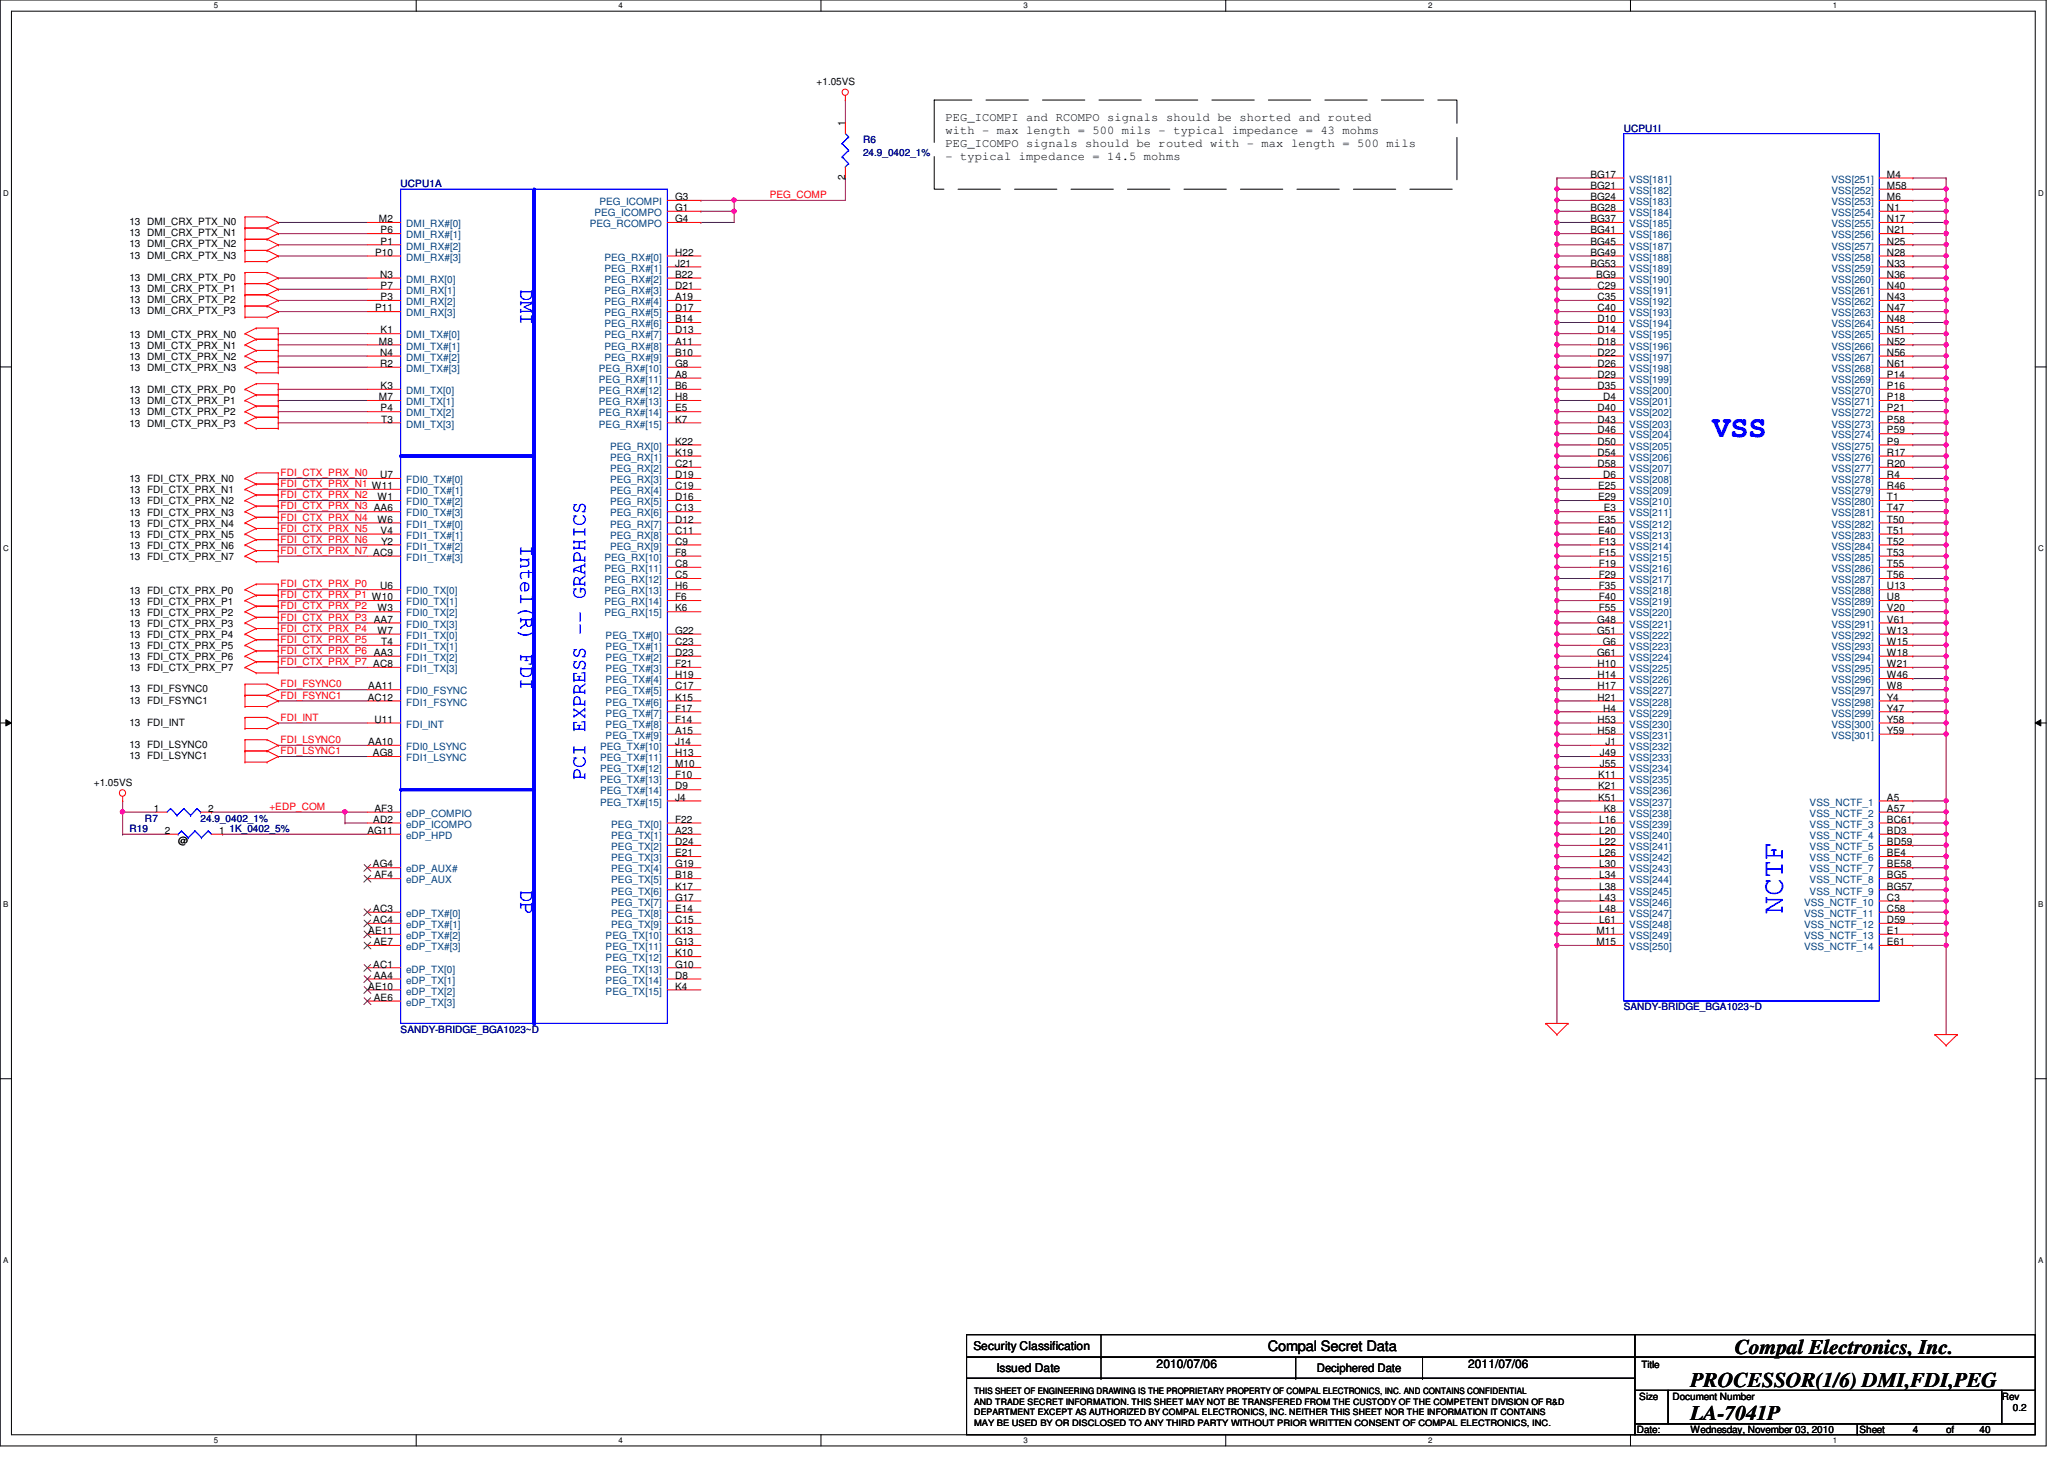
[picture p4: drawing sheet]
<svg xmlns="http://www.w3.org/2000/svg" width="297mm" height="210mm" viewBox="0 0 297 210" stroke-linecap="round" stroke-linejoin="round" font-family="sans-serif">
<defs><g id="words">
<g font-size="4.3" fill="#00f">
<text x="246.5" y="62.8">VSS</text>
<text x="256.6" y="131.5" transform="rotate(-90 256.6 131.5)">NCTF</text>
</g>
<g font-size="3" fill="#00f">
<text x="74.9" y="41.6" transform="rotate(90 74.9 41.6)">DMI</text>
<text x="74.9" y="78.4" transform="rotate(90 74.9 78.4)">Intel(R) FDI</text>
<text x="84.2" y="112.2" transform="rotate(-90 84.2 112.2)">PCI EXPRESS -- GRAPHICS</text>
<text x="74.9" y="128" transform="rotate(90 74.9 128)">DP</text>
</g>
<g font-size="3">
<text x="249.7" y="194.7">Compal Electronics, Inc.</text>
<text x="243.3" y="199.6">PROCESSOR(1/6) DMI,FDI,PEG</text>
<text x="243.3" y="204.3">LA-7041P</text>
</g>
<text font-size="2.1" x="182.5" y="194.4">Compal Secret Data</text>
<g font-size="1.7">
<text x="136.1" y="17.4">PEG_ICOMPI and RCOMPO signals should be shorted and routed</text>
<text x="136.1" y="19.3">with - max length = 500 mils - typical impedance = 43 mohms</text>
<text x="136.1" y="21.1">PEG_ICOMPO signals should be routed with - max length = 500 mils</text>
<text x="136.1" y="23">- typical impedance = 14.5 mohms</text>
<text x="140.1" y="194.3">Security Classification</text>
<text x="143.4" y="197.3">Issued Date</text>
<text x="166.5" y="196.8">2010/07/06</text>
<text x="189.5" y="197.4">Deciphered Date</text>
<text x="211.3" y="196.8">2011/07/06</text>
</g>
<g font-size="1.4">
<text x="117.5" y="12.2">+1.05VS</text>
<text x="121.6" y="18.1" transform="rotate(-90 121.6 18.1)">1</text>
<text x="97.2" y="28.8">G3</text>
<text x="121.6" y="25.9" transform="rotate(-90 121.6 25.9)">2</text>
<text x="228.9" y="25.6">BG17</text>
<text x="228.9" y="27.2">BG21</text>
<text x="228.9" y="28.8">BG24</text>
<text x="271.6" y="25.6">M4</text>
<text x="271.6" y="27.2">M58</text>
<text x="271.6" y="28.8">M6</text>
<text x="18.6" y="34">13 DMI_CRX_PTX_N1</text>
<text x="18.6" y="32.4">13 DMI_CRX_PTX_N0</text>
<text x="18.6" y="35.6">13 DMI_CRX_PTX_N2</text>
<text x="54.5" y="32">M2</text>
<text x="54.8" y="33.6">P6</text>
<text x="54.8" y="35.2">P1</text>
<text x="97.2" y="30.4">G1</text>
<text x="97.2" y="32">G4</text>
<text x="228.9" y="30.4">BG28</text>
<text x="228.9" y="32">BG37</text>
<text x="228.9" y="33.6">BG41</text>
<text x="228.9" y="35.2">BG45</text>
<text x="271.6" y="30.4">N1</text>
<text x="271.6" y="32">N17</text>
<text x="271.6" y="33.6">N21</text>
<text x="271.6" y="35.2">N25</text>
<text x="18.6" y="40.4">13 DMI_CRX_PTX_P0</text>
<text x="18.6" y="37.2">13 DMI_CRX_PTX_N3</text>
<text x="18.6" y="42">13 DMI_CRX_PTX_P1</text>
<text x="54" y="36.8">P10</text>
<text x="54.7" y="40">N3</text>
<text x="54.8" y="41.6">P7</text>
<text x="97.2" y="36.8">H22</text>
<text x="97.2" y="38.4">J21</text>
<text x="97.2" y="40">B22</text>
<text x="97.2" y="41.6">D21</text>
<text x="228.9" y="36.8">BG49</text>
<text x="228.9" y="38.4">BG53</text>
<text x="229.7" y="40">BG9</text>
<text x="229.9" y="41.6">C29</text>
<text x="271.6" y="36.8">N28</text>
<text x="271.6" y="38.4">N33</text>
<text x="271.6" y="40">N36</text>
<text x="271.6" y="41.6">N40</text>
<text x="18.6" y="45.2">13 DMI_CRX_PTX_P3</text>
<text x="18.6" y="43.6">13 DMI_CRX_PTX_P2</text>
<text x="54" y="44.8">P11</text>
<text x="54.8" y="43.2">P3</text>
<text x="54.8" y="48">K1</text>
<text x="97.2" y="43.2">A19</text>
<text x="97.2" y="44.8">D17</text>
<text x="97.2" y="46.4">B14</text>
<text x="97.2" y="48">D13</text>
<text x="229.9" y="43.2">C35</text>
<text x="229.9" y="44.8">C40</text>
<text x="229.9" y="46.4">D10</text>
<text x="229.9" y="48">D14</text>
<text x="271.6" y="43.2">N43</text>
<text x="271.6" y="44.8">N47</text>
<text x="271.6" y="46.4">N48</text>
<text x="271.6" y="48">N51</text>
<text x="18.6" y="50.2">13 DMI_CTX_PRX_N1</text>
<text x="18.6" y="48.6">13 DMI_CTX_PRX_N0</text>
<text x="18.6" y="53.4">13 DMI_CTX_PRX_N3</text>
<text x="18.6" y="51.8">13 DMI_CTX_PRX_N2</text>
<text x="54.5" y="49.6">M8</text>
<text x="54.7" y="51.2">N4</text>
<text x="54.7" y="52.8">R2</text>
<text x="97.2" y="49.6">A11</text>
<text x="97.2" y="51.2">B10</text>
<text x="97.2" y="52.8">G8</text>
<text x="229.9" y="49.6">D18</text>
<text x="229.9" y="51.2">D22</text>
<text x="229.9" y="52.8">D26</text>
<text x="271.6" y="49.6">N52</text>
<text x="271.6" y="51.2">N56</text>
<text x="271.6" y="52.8">N61</text>
<text x="18.6" y="56.6">13 DMI_CTX_PRX_P0</text>
<text x="18.6" y="59.8">13 DMI_CTX_PRX_P2</text>
<text x="18.6" y="58.2">13 DMI_CTX_PRX_P1</text>
<text x="54.5" y="57.6">M7</text>
<text x="54.8" y="56">K3</text>
<text x="54.8" y="59.2">P4</text>
<text x="97.2" y="54.4">A8</text>
<text x="97.2" y="56">B6</text>
<text x="97.2" y="57.6">H8</text>
<text x="97.2" y="59.2">E5</text>
<text x="229.9" y="54.4">D29</text>
<text x="229.9" y="56">D35</text>
<text x="229.9" y="59.2">D40</text>
<text x="230.7" y="57.6">D4</text>
<text x="271.6" y="54.4">P14</text>
<text x="271.6" y="56">P16</text>
<text x="271.6" y="57.6">P18</text>
<text x="271.6" y="59.2">P21</text>
<text x="18.6" y="61.4">13 DMI_CTX_PRX_P3</text>
<text x="54.9" y="60.8">T3</text>
<text x="97.2" y="60.8">K7</text>
<text x="97.2" y="64">K22</text>
<text x="97.2" y="65.6">K19</text>
<text x="229.9" y="60.8">D43</text>
<text x="229.9" y="62.4">D46</text>
<text x="229.9" y="64">D50</text>
<text x="229.9" y="65.6">D54</text>
<text x="271.6" y="60.8">P58</text>
<text x="271.6" y="62.4">P59</text>
<text x="271.6" y="64">P9</text>
<text x="271.6" y="65.6">R17</text>
<text x="18.6" y="69.4">13 FDI_CTX_PRX_N0</text>
<text x="18.6" y="71">13 FDI_CTX_PRX_N1</text>
<text x="54.3" y="72">W1</text>
<text x="54.7" y="68.8">U7</text>
<text x="97.2" y="67.2">C21</text>
<text x="97.2" y="68.8">D19</text>
<text x="97.2" y="70.4">C19</text>
<text x="97.2" y="72">D16</text>
<text x="229.9" y="67.2">D58</text>
<text x="230" y="70.4">E25</text>
<text x="230" y="72">E29</text>
<text x="230.7" y="68.8">D6</text>
<text x="271.6" y="67.2">R20</text>
<text x="271.6" y="68.8">R4</text>
<text x="271.6" y="70.4">R46</text>
<text x="271.6" y="72">T1</text>
<text x="18.6" y="72.6">13 FDI_CTX_PRX_N2</text>
<text x="18.6" y="74.2">13 FDI_CTX_PRX_N3</text>
<text x="18.6" y="75.8">13 FDI_CTX_PRX_N4</text>
<text x="18.6" y="77.4">13 FDI_CTX_PRX_N5</text>
<text x="54.3" y="75.2">W6</text>
<text x="54.8" y="76.8">V4</text>
<text x="97.2" y="73.6">C13</text>
<text x="97.2" y="75.2">D12</text>
<text x="97.2" y="76.8">C11</text>
<text x="230" y="75.2">E35</text>
<text x="230" y="76.8">E40</text>
<text x="230.8" y="73.6">E3</text>
<text x="271.6" y="73.6">T47</text>
<text x="271.6" y="75.2">T50</text>
<text x="271.6" y="76.8">T51</text>
<text x="18.6" y="79">13 FDI_CTX_PRX_N6</text>
<text x="18.6" y="80.6">13 FDI_CTX_PRX_N7</text>
<text x="54.9" y="78.4">Y2</text>
<text x="97.2" y="78.4">C9</text>
<text x="97.2" y="80">F8</text>
<text x="97.2" y="81.6">C8</text>
<text x="97.2" y="83.2">C5</text>
<text x="230.1" y="78.4">F13</text>
<text x="230.1" y="80">F15</text>
<text x="230.1" y="81.6">F19</text>
<text x="230.1" y="83.2">F29</text>
<text x="271.6" y="78.4">T52</text>
<text x="271.6" y="80">T53</text>
<text x="271.6" y="81.6">T55</text>
<text x="271.6" y="83.2">T56</text>
<text x="18.6" y="85.4">13 FDI_CTX_PRX_P0</text>
<text x="18.6" y="87">13 FDI_CTX_PRX_P1</text>
<text x="18.6" y="88.6">13 FDI_CTX_PRX_P2</text>
<text x="54.3" y="88">W3</text>
<text x="54.7" y="84.8">U6</text>
<text x="97.2" y="84.8">H6</text>
<text x="97.2" y="86.4">F6</text>
<text x="97.2" y="88">K6</text>
<text x="229.9" y="89.6">G48</text>
<text x="230.1" y="84.8">F35</text>
<text x="230.1" y="86.4">F40</text>
<text x="230.1" y="88">F55</text>
<text x="271.6" y="84.8">U13</text>
<text x="271.6" y="86.4">U8</text>
<text x="271.6" y="88">V20</text>
<text x="271.6" y="89.6">V61</text>
<text x="18.6" y="90.2">13 FDI_CTX_PRX_P3</text>
<text x="18.6" y="91.8">13 FDI_CTX_PRX_P4</text>
<text x="18.6" y="93.4">13 FDI_CTX_PRX_P5</text>
<text x="18.6" y="95">13 FDI_CTX_PRX_P6</text>
<text x="54.3" y="91.2">W7</text>
<text x="54.9" y="92.8">T4</text>
<text x="97.2" y="91.2">G22</text>
<text x="97.2" y="92.8">C23</text>
<text x="97.2" y="94.4">D23</text>
<text x="97.2" y="96">F21</text>
<text x="229.9" y="91.2">G51</text>
<text x="229.9" y="94.4">G61</text>
<text x="229.9" y="96">H10</text>
<text x="230.7" y="92.8">G6</text>
<text x="271.6" y="91.2">W13</text>
<text x="271.6" y="92.8">W15</text>
<text x="271.6" y="94.4">W18</text>
<text x="271.6" y="96">W21</text>
<text x="18.6" y="96.6">13 FDI_CTX_PRX_P7</text>
<text x="18.6" y="99.6">13 FDI_FSYNC0</text>
<text x="18.6" y="101.2">13 FDI_FSYNC1</text>
<text x="52.9" y="100.8">AC12</text>
<text x="53" y="99.2">AA11</text>
<text x="97.2" y="97.6">H19</text>
<text x="97.2" y="99.2">C17</text>
<text x="97.2" y="100.8">K15</text>
<text x="229.9" y="97.6">H14</text>
<text x="229.9" y="99.2">H17</text>
<text x="229.9" y="100.8">H21</text>
<text x="271.6" y="97.6">W46</text>
<text x="271.6" y="99.2">W8</text>
<text x="271.6" y="100.8">Y4</text>
<text x="18.6" y="104.4">13 FDI_INT</text>
<text x="18.6" y="107.6">13 FDI_LSYNC0</text>
<text x="53" y="107.2">AA10</text>
<text x="53.9" y="104">U11</text>
<text x="97.2" y="102.4">F17</text>
<text x="97.2" y="104">F14</text>
<text x="97.2" y="105.6">A15</text>
<text x="97.2" y="107.2">J14</text>
<text x="229.9" y="104">H53</text>
<text x="229.9" y="105.6">H58</text>
<text x="230.7" y="102.4">H4</text>
<text x="231.1" y="107.2">J1</text>
<text x="271.6" y="102.4">Y47</text>
<text x="271.6" y="104">Y58</text>
<text x="271.6" y="105.6">Y59</text>
<text x="13.5" y="113.1">+1.05VS</text>
<text x="18.6" y="109.2">13 FDI_LSYNC1</text>
<text x="53.7" y="108.8">AG8</text>
<text x="97.2" y="108.8">H13</text>
<text x="97.2" y="110.4">M10</text>
<text x="97.2" y="112">F10</text>
<text x="97.2" y="113.6">D9</text>
<text x="230" y="112">K11</text>
<text x="230" y="113.6">K21</text>
<text x="230.2" y="108.8">J49</text>
<text x="230.2" y="110.4">J55</text>
<text x="22.1" y="116.8">1</text>
<text x="23.7" y="120">2</text>
<text x="30" y="116.8">2</text>
<text x="31.5" y="120">1</text>
<text x="52.9" y="120">AG11</text>
<text x="53.7" y="118.4">AD2</text>
<text x="53.9" y="116.8">AF3</text>
<text x="97.2" y="115.2">J4</text>
<text x="97.2" y="118.4">F22</text>
<text x="97.2" y="120">A23</text>
<text x="230" y="115.2">K51</text>
<text x="230.2" y="118.4">L16</text>
<text x="230.2" y="120">L20</text>
<text x="230.8" y="116.8">K8</text>
<text x="271.6" y="115.2">A5</text>
<text x="271.6" y="116.8">A57</text>
<text x="271.6" y="118.4">BC61</text>
<text x="271.6" y="120">BD3</text>
<text x="25.7" y="121.4">@</text>
<text x="53.7" y="124.8">AG4</text>
<text x="97.2" y="121.6">D24</text>
<text x="97.2" y="123.2">E21</text>
<text x="97.2" y="124.8">G19</text>
<text x="230.2" y="121.6">L22</text>
<text x="230.2" y="123.2">L26</text>
<text x="230.2" y="124.8">L30</text>
<text x="271.6" y="121.6">BD59</text>
<text x="271.6" y="123.2">BE4</text>
<text x="271.6" y="124.8">BE58</text>
<text x="53.7" y="131.2">AC3</text>
<text x="53.9" y="126.4">AF4</text>
<text x="97.2" y="126.4">B18</text>
<text x="97.2" y="128">K17</text>
<text x="97.2" y="129.6">G17</text>
<text x="97.2" y="131.2">E14</text>
<text x="230.2" y="126.4">L34</text>
<text x="230.2" y="128">L38</text>
<text x="230.2" y="129.6">L43</text>
<text x="230.2" y="131.2">L48</text>
<text x="271.6" y="126.4">BG5</text>
<text x="271.6" y="128">BG57</text>
<text x="271.6" y="129.6">C3</text>
<text x="271.6" y="131.2">C58</text>
<text x="53" y="134.4">AE11</text>
<text x="53.7" y="132.8">AC4</text>
<text x="53.8" y="136">AE7</text>
<text x="97.2" y="132.8">C15</text>
<text x="97.2" y="134.4">K13</text>
<text x="97.2" y="136">G13</text>
<text x="97.2" y="137.6">K10</text>
<text x="229.7" y="134.4">M11</text>
<text x="229.7" y="136">M15</text>
<text x="230.2" y="132.8">L61</text>
<text x="271.6" y="132.8">D59</text>
<text x="271.6" y="134.4">E1</text>
<text x="271.6" y="136">E61</text>
<text x="53" y="142.4">AE10</text>
<text x="53.7" y="139.2">AC1</text>
<text x="53.8" y="140.8">AA4</text>
<text x="53.8" y="144">AE6</text>
<text x="97.2" y="139.2">G10</text>
<text x="97.2" y="140.8">D8</text>
<text x="97.2" y="142.4">K4</text>
<text x="236.2" y="196.8">Title</text>
<text x="235.9" y="201.4">Size</text>
<text x="240.7" y="201.4">Document Number</text>
<text x="288.1" y="201.4">Rev</text>
<text x="289.7" y="203">0.2</text>
<text x="235.6" y="206.2">Date:</text>
<text x="243.3" y="206.2">Wednesday, November 03, 2010</text>
<text x="267.6" y="206.2">Sheet</text>
<text x="275.3" y="206.2">4</text>
<text x="280.1" y="206.2">of</text>
<text x="284.9" y="206.2">40</text>
</g>
<g font-size="1.4" fill="#000080">
<text x="124.2" y="20.6">R6</text>
<text x="124.2" y="22.5">24.9_0402_1%</text>
<text x="233.7" y="19">UCPU1I</text>
<text x="57.7" y="27">UCPU1A</text>
<text x="18.6" y="119.8">R19</text>
<text x="20.9" y="118.2">R7</text>
<text x="28.9" y="118.2">24.9_0402_1%</text>
<text x="33" y="119.8">1K_0402_5%</text>
<text x="57.7" y="148.6">SANDY-BRIDGE_BGA1023~D</text>
<text x="233.7" y="145.4">SANDY-BRIDGE_BGA1023~D</text>
</g>
<g font-size="1.4" fill="#004080">
<text x="86.3" y="29.5">PEG_ICOMPI</text>
<text x="234.5" y="26.3">VSS[181]</text>
<text x="234.5" y="27.9">VSS[182]</text>
<text x="234.5" y="29.5">VSS[183]</text>
<text x="263.6" y="26.3">VSS[251]</text>
<text x="263.6" y="27.9">VSS[252]</text>
<text x="263.6" y="29.5">VSS[253]</text>
<text x="58.5" y="32.7">DMI_RX#[0]</text>
<text x="58.5" y="34.3">DMI_RX#[1]</text>
<text x="58.5" y="35.9">DMI_RX#[2]</text>
<text x="84.9" y="32.7">PEG_RCOMPO</text>
<text x="85.6" y="31.1">PEG_ICOMPO</text>
<text x="234.5" y="31.1">VSS[184]</text>
<text x="234.5" y="32.7">VSS[185]</text>
<text x="234.5" y="34.3">VSS[186]</text>
<text x="234.5" y="35.9">VSS[187]</text>
<text x="263.6" y="31.1">VSS[254]</text>
<text x="263.6" y="32.7">VSS[255]</text>
<text x="263.6" y="34.3">VSS[256]</text>
<text x="263.6" y="35.9">VSS[257]</text>
<text x="58.5" y="37.5">DMI_RX#[3]</text>
<text x="58.5" y="40.7">DMI_RX[0]</text>
<text x="87" y="37.5">PEG_RX#[0]</text>
<text x="87" y="39.1">PEG_RX#[1]</text>
<text x="87" y="40.7">PEG_RX#[2]</text>
<text x="234.5" y="37.5">VSS[188]</text>
<text x="234.5" y="39.1">VSS[189]</text>
<text x="234.5" y="40.7">VSS[190]</text>
<text x="263.6" y="37.5">VSS[258]</text>
<text x="263.6" y="39.1">VSS[259]</text>
<text x="263.6" y="40.7">VSS[260]</text>
<text x="58.5" y="42.3">DMI_RX[1]</text>
<text x="58.5" y="43.9">DMI_RX[2]</text>
<text x="58.5" y="45.5">DMI_RX[3]</text>
<text x="87" y="42.3">PEG_RX#[3]</text>
<text x="87" y="43.9">PEG_RX#[4]</text>
<text x="87" y="45.5">PEG_RX#[5]</text>
<text x="87" y="47.1">PEG_RX#[6]</text>
<text x="234.5" y="42.3">VSS[191]</text>
<text x="234.5" y="43.9">VSS[192]</text>
<text x="234.5" y="45.5">VSS[193]</text>
<text x="234.5" y="47.1">VSS[194]</text>
<text x="263.6" y="42.3">VSS[261]</text>
<text x="263.6" y="43.9">VSS[262]</text>
<text x="263.6" y="45.5">VSS[263]</text>
<text x="263.6" y="47.1">VSS[264]</text>
<text x="58.5" y="48.7">DMI_TX#[0]</text>
<text x="58.5" y="50.3">DMI_TX#[1]</text>
<text x="58.5" y="51.9">DMI_TX#[2]</text>
<text x="58.5" y="53.5">DMI_TX#[3]</text>
<text x="86.2" y="53.5">PEG_RX#[10]</text>
<text x="87" y="48.7">PEG_RX#[7]</text>
<text x="87" y="50.3">PEG_RX#[8]</text>
<text x="87" y="51.9">PEG_RX#[9]</text>
<text x="234.5" y="48.7">VSS[195]</text>
<text x="234.5" y="50.3">VSS[196]</text>
<text x="234.5" y="51.9">VSS[197]</text>
<text x="234.5" y="53.5">VSS[198]</text>
<text x="263.6" y="48.7">VSS[265]</text>
<text x="263.6" y="50.3">VSS[266]</text>
<text x="263.6" y="51.9">VSS[267]</text>
<text x="263.6" y="53.5">VSS[268]</text>
<text x="58.5" y="56.7">DMI_TX[0]</text>
<text x="58.5" y="58.3">DMI_TX[1]</text>
<text x="58.5" y="59.9">DMI_TX[2]</text>
<text x="86.2" y="55.1">PEG_RX#[11]</text>
<text x="86.2" y="56.7">PEG_RX#[12]</text>
<text x="86.2" y="58.3">PEG_RX#[13]</text>
<text x="86.2" y="59.9">PEG_RX#[14]</text>
<text x="234.5" y="55.1">VSS[199]</text>
<text x="234.5" y="56.7">VSS[200]</text>
<text x="234.5" y="58.3">VSS[201]</text>
<text x="234.5" y="59.9">VSS[202]</text>
<text x="263.6" y="55.1">VSS[269]</text>
<text x="263.6" y="56.7">VSS[270]</text>
<text x="263.6" y="58.3">VSS[271]</text>
<text x="263.6" y="59.9">VSS[272]</text>
<text x="58.5" y="61.5">DMI_TX[3]</text>
<text x="86.2" y="61.5">PEG_RX#[15]</text>
<text x="87.8" y="64.7">PEG_RX[0]</text>
<text x="234.5" y="61.5">VSS[203]</text>
<text x="234.5" y="63.1">VSS[204]</text>
<text x="234.5" y="64.7">VSS[205]</text>
<text x="263.6" y="61.5">VSS[273]</text>
<text x="263.6" y="63.1">VSS[274]</text>
<text x="263.6" y="64.7">VSS[275]</text>
<text x="58.5" y="69.5">FDI0_TX#[0]</text>
<text x="58.5" y="71.1">FDI0_TX#[1]</text>
<text x="87.8" y="66.3">PEG_RX[1]</text>
<text x="87.8" y="67.9">PEG_RX[2]</text>
<text x="87.8" y="69.5">PEG_RX[3]</text>
<text x="87.8" y="71.1">PEG_RX[4]</text>
<text x="234.5" y="66.3">VSS[206]</text>
<text x="234.5" y="67.9">VSS[207]</text>
<text x="234.5" y="69.5">VSS[208]</text>
<text x="234.5" y="71.1">VSS[209]</text>
<text x="263.6" y="66.3">VSS[276]</text>
<text x="263.6" y="67.9">VSS[277]</text>
<text x="263.6" y="69.5">VSS[278]</text>
<text x="263.6" y="71.1">VSS[279]</text>
<text x="58.5" y="72.7">FDI0_TX#[2]</text>
<text x="58.5" y="74.3">FDI0_TX#[3]</text>
<text x="58.5" y="75.9">FDI1_TX#[0]</text>
<text x="58.5" y="77.5">FDI1_TX#[1]</text>
<text x="87.8" y="72.7">PEG_RX[5]</text>
<text x="87.8" y="74.3">PEG_RX[6]</text>
<text x="87.8" y="75.9">PEG_RX[7]</text>
<text x="87.8" y="77.5">PEG_RX[8]</text>
<text x="234.5" y="72.7">VSS[210]</text>
<text x="234.5" y="74.3">VSS[211]</text>
<text x="234.5" y="75.9">VSS[212]</text>
<text x="234.5" y="77.5">VSS[213]</text>
<text x="263.6" y="72.7">VSS[280]</text>
<text x="263.6" y="74.3">VSS[281]</text>
<text x="263.6" y="75.9">VSS[282]</text>
<text x="263.6" y="77.5">VSS[283]</text>
<text x="58.5" y="79.1">FDI1_TX#[2]</text>
<text x="58.5" y="80.7">FDI1_TX#[3]</text>
<text x="87" y="80.7">PEG_RX[10]</text>
<text x="87" y="82.3">PEG_RX[11]</text>
<text x="87" y="83.9">PEG_RX[12]</text>
<text x="87.8" y="79.1">PEG_RX[9]</text>
<text x="234.5" y="79.1">VSS[214]</text>
<text x="234.5" y="80.7">VSS[215]</text>
<text x="234.5" y="82.3">VSS[216]</text>
<text x="234.5" y="83.9">VSS[217]</text>
<text x="263.6" y="79.1">VSS[284]</text>
<text x="263.6" y="80.7">VSS[285]</text>
<text x="263.6" y="82.3">VSS[286]</text>
<text x="263.6" y="83.9">VSS[287]</text>
<text x="58.5" y="85.5">FDI0_TX[0]</text>
<text x="58.5" y="87.1">FDI0_TX[1]</text>
<text x="58.5" y="88.7">FDI0_TX[2]</text>
<text x="87" y="85.5">PEG_RX[13]</text>
<text x="87" y="87.1">PEG_RX[14]</text>
<text x="87" y="88.7">PEG_RX[15]</text>
<text x="234.5" y="85.5">VSS[218]</text>
<text x="234.5" y="87.1">VSS[219]</text>
<text x="234.5" y="88.7">VSS[220]</text>
<text x="263.6" y="85.5">VSS[288]</text>
<text x="263.6" y="87.1">VSS[289]</text>
<text x="263.6" y="88.7">VSS[290]</text>
<text x="58.5" y="90.3">FDI0_TX[3]</text>
<text x="58.5" y="91.9">FDI1_TX[0]</text>
<text x="58.5" y="93.5">FDI1_TX[1]</text>
<text x="58.5" y="95.1">FDI1_TX[2]</text>
<text x="87.2" y="91.9">PEG_TX#[0]</text>
<text x="87.2" y="93.5">PEG_TX#[1]</text>
<text x="87.2" y="95.1">PEG_TX#[2]</text>
<text x="234.5" y="90.3">VSS[221]</text>
<text x="234.5" y="91.9">VSS[222]</text>
<text x="234.5" y="93.5">VSS[223]</text>
<text x="234.5" y="95.1">VSS[224]</text>
<text x="263.6" y="90.3">VSS[291]</text>
<text x="263.6" y="91.9">VSS[292]</text>
<text x="263.6" y="93.5">VSS[293]</text>
<text x="263.6" y="95.1">VSS[294]</text>
<text x="58.5" y="96.7">FDI1_TX[3]</text>
<text x="58.5" y="99.9">FDI0_FSYNC</text>
<text x="58.5" y="101.5">FDI1_FSYNC</text>
<text x="87.2" y="96.7">PEG_TX#[3]</text>
<text x="87.2" y="98.3">PEG_TX#[4]</text>
<text x="87.2" y="99.9">PEG_TX#[5]</text>
<text x="87.2" y="101.5">PEG_TX#[6]</text>
<text x="234.5" y="96.7">VSS[225]</text>
<text x="234.5" y="98.3">VSS[226]</text>
<text x="234.5" y="99.9">VSS[227]</text>
<text x="234.5" y="101.5">VSS[228]</text>
<text x="263.6" y="96.7">VSS[295]</text>
<text x="263.6" y="98.3">VSS[296]</text>
<text x="263.6" y="99.9">VSS[297]</text>
<text x="263.6" y="101.5">VSS[298]</text>
<text x="58.5" y="104.7">FDI_INT</text>
<text x="58.5" y="107.9">FDI0_LSYNC</text>
<text x="86.4" y="107.9">PEG_TX#[10]</text>
<text x="87.2" y="103.1">PEG_TX#[7]</text>
<text x="87.2" y="104.7">PEG_TX#[8]</text>
<text x="87.2" y="106.3">PEG_TX#[9]</text>
<text x="234.5" y="103.1">VSS[229]</text>
<text x="234.5" y="104.7">VSS[230]</text>
<text x="234.5" y="106.3">VSS[231]</text>
<text x="234.5" y="107.9">VSS[232]</text>
<text x="263.6" y="103.1">VSS[299]</text>
<text x="263.6" y="104.7">VSS[300]</text>
<text x="263.6" y="106.3">VSS[301]</text>
<text x="58.5" y="109.5">FDI1_LSYNC</text>
<text x="86.4" y="109.5">PEG_TX#[11]</text>
<text x="86.4" y="111.1">PEG_TX#[12]</text>
<text x="86.4" y="112.7">PEG_TX#[13]</text>
<text x="234.5" y="109.5">VSS[233]</text>
<text x="234.5" y="111.1">VSS[234]</text>
<text x="234.5" y="112.7">VSS[235]</text>
<text x="58.5" y="117.5">eDP_COMPIO</text>
<text x="58.5" y="119.1">eDP_ICOMPO</text>
<text x="86.4" y="114.3">PEG_TX#[14]</text>
<text x="86.4" y="115.9">PEG_TX#[15]</text>
<text x="88" y="119.1">PEG_TX[0]</text>
<text x="234.5" y="114.3">VSS[236]</text>
<text x="234.5" y="115.9">VSS[237]</text>
<text x="234.5" y="117.5">VSS[238]</text>
<text x="234.5" y="119.1">VSS[239]</text>
<text x="260.4" y="115.9">VSS_NCTF_1</text>
<text x="260.4" y="117.5">VSS_NCTF_2</text>
<text x="260.4" y="119.1">VSS_NCTF_3</text>
<text x="58.5" y="125.5">eDP_AUX#</text>
<text x="58.5" y="120.7">eDP_HPD</text>
<text x="88" y="120.7">PEG_TX[1]</text>
<text x="88" y="122.3">PEG_TX[2]</text>
<text x="88" y="123.9">PEG_TX[3]</text>
<text x="88" y="125.5">PEG_TX[4]</text>
<text x="234.5" y="120.7">VSS[240]</text>
<text x="234.5" y="122.3">VSS[241]</text>
<text x="234.5" y="123.9">VSS[242]</text>
<text x="234.5" y="125.5">VSS[243]</text>
<text x="260.4" y="120.7">VSS_NCTF_4</text>
<text x="260.4" y="122.3">VSS_NCTF_5</text>
<text x="260.4" y="123.9">VSS_NCTF_6</text>
<text x="260.4" y="125.5">VSS_NCTF_7</text>
<text x="58.5" y="127.1">eDP_AUX</text>
<text x="58.5" y="131.9">eDP_TX#[0]</text>
<text x="88" y="127.1">PEG_TX[5]</text>
<text x="88" y="128.7">PEG_TX[6]</text>
<text x="88" y="130.3">PEG_TX[7]</text>
<text x="88" y="131.9">PEG_TX[8]</text>
<text x="234.5" y="127.1">VSS[244]</text>
<text x="234.5" y="128.7">VSS[245]</text>
<text x="234.5" y="130.3">VSS[246]</text>
<text x="234.5" y="131.9">VSS[247]</text>
<text x="259.6" y="130.3">VSS_NCTF_10</text>
<text x="259.6" y="131.9">VSS_NCTF_11</text>
<text x="260.4" y="127.1">VSS_NCTF_8</text>
<text x="260.4" y="128.7">VSS_NCTF_9</text>
<text x="58.5" y="133.5">eDP_TX#[1]</text>
<text x="58.5" y="135.1">eDP_TX#[2]</text>
<text x="58.5" y="136.7">eDP_TX#[3]</text>
<text x="87.2" y="135.1">PEG_TX[10]</text>
<text x="87.2" y="136.7">PEG_TX[11]</text>
<text x="88" y="133.5">PEG_TX[9]</text>
<text x="234.5" y="133.5">VSS[248]</text>
<text x="234.5" y="135.1">VSS[249]</text>
<text x="234.5" y="136.7">VSS[250]</text>
<text x="259.6" y="133.5">VSS_NCTF_12</text>
<text x="259.6" y="135.1">VSS_NCTF_13</text>
<text x="259.6" y="136.7">VSS_NCTF_14</text>
<text x="58.5" y="139.9">eDP_TX[0]</text>
<text x="58.5" y="141.5">eDP_TX[1]</text>
<text x="58.5" y="143.1">eDP_TX[2]</text>
<text x="87.2" y="138.3">PEG_TX[12]</text>
<text x="87.2" y="139.9">PEG_TX[13]</text>
<text x="87.2" y="141.5">PEG_TX[14]</text>
<text x="87.2" y="143.1">PEG_TX[15]</text>
<text x="58.5" y="144.7">eDP_TX[3]</text>
</g>
<g font-size="1.4" fill="#f00">
<text x="110.8" y="28.5">PEG_COMP</text>
<text x="40.4" y="70.1">FDI_CTX_PRX_N1 W11</text>
<text x="40.4" y="68.5">FDI_CTX_PRX_N0</text>
<text x="40.4" y="71.7">FDI_CTX_PRX_N2</text>
<text x="40.4" y="74.9">FDI_CTX_PRX_N4</text>
<text x="40.4" y="73.3">FDI_CTX_PRX_N3 AA6</text>
<text x="40.4" y="76.5">FDI_CTX_PRX_N5</text>
<text x="40.4" y="78.1">FDI_CTX_PRX_N6</text>
<text x="40.4" y="79.7">FDI_CTX_PRX_N7 AC9</text>
<text x="40.4" y="86.1">FDI_CTX_PRX_P1 W10</text>
<text x="40.4" y="84.5">FDI_CTX_PRX_P0</text>
<text x="40.4" y="87.7">FDI_CTX_PRX_P2</text>
<text x="40.4" y="89.3">FDI_CTX_PRX_P3 AA7</text>
<text x="40.4" y="94.1">FDI_CTX_PRX_P6 AA3</text>
<text x="40.4" y="90.9">FDI_CTX_PRX_P4</text>
<text x="40.4" y="92.5">FDI_CTX_PRX_P5</text>
<text x="40.4" y="95.7">FDI_CTX_PRX_P7 AC8</text>
<text x="40.4" y="98.9">FDI_FSYNC0</text>
<text x="40.4" y="100.5">FDI_FSYNC1</text>
<text x="40.4" y="106.9">FDI_LSYNC0</text>
<text x="40.4" y="103.7">FDI_INT</text>
<text x="40.4" y="108.5">FDI_LSYNC1</text>
<text x="38.8" y="116.5">+EDP_COM</text>
</g>
<g font-size="1.3">
<text x="140.2" y="203.6">DEPARTMENT EXCEPT AS AUTHORIZED BY COMPAL ELECTRONICS, INC. NEITHER THIS SHEET NOR THE INFORMATION IT CONTAINS</text>
<text x="140.2" y="200.6">THIS SHEET OF ENGINEERING DRAWING IS THE PROPRIETARY PROPERTY OF COMPAL ELECTRONICS, INC. AND CONTAINS CONFIDENTIAL</text>
<text x="140.2" y="202.1">AND TRADE SECRET INFORMATION. THIS SHEET MAY NOT BE TRANSFERED FROM THE CUSTODY OF THE COMPETENT DIVISION OF R&amp;D</text>
<text x="140.2" y="205.1">MAY BE USED BY OR DISCLOSED TO ANY THIRD PARTY WITHOUT PRIOR WRITTEN CONSENT OF COMPAL ELECTRONICS, INC.</text>
</g>
<g font-size="1.1">
<text x="30.8" y="1.1">5</text>
<text x="89" y="1.1">4</text>
<text x="147.3" y="1.1">3</text>
<text x="205.5" y="1.1">2</text>
<text x="263.8" y="1.1">1</text>
<text x=".5" y="28.2">D</text>
<text x="293.3" y="28.2">D</text>
<text x=".5" y="79.3">C</text>
<text x="293.3" y="79.3">C</text>
<text x=".5" y="130.6">B</text>
<text x="293.3" y="130.6">B</text>
<text x=".5" y="181.7">A</text>
<text x="293.3" y="181.7">A</text>
<text x="30.8" y="207.6">5</text>
<text x="89" y="207.6">4</text>
<text x="147.3" y="207.6">3</text>
<text x="205.5" y="207.6">2</text>
<text x="263.8" y="207.6">1</text>
</g>
</g></defs>
<path d="M0 0h294.5v208h-294.5zM1.6 1.6h291.3v204.8h-291.3z" fill="none" stroke="#000" stroke-width=".14"/>
<g fill="#fff">
<path d="M30.8 .2h.6v1.2h-.6z"/>
<path d="M30.8 206.6h.6v1.2h-.6z"/>
</g>
<path d="M59.9 0v1.6M59.9 206.4v1.6" fill="none" stroke="#000" stroke-width=".14"/>
<g fill="#fff">
<path d="M89 .2h.6v1.2h-.6z"/>
<path d="M89 206.6h.6v1.2h-.6z"/>
</g>
<path d="M118.1 0v1.6M118.1 206.4v1.6" fill="none" stroke="#000" stroke-width=".14"/>
<g fill="#fff">
<path d="M147.3 .2h.6v1.2h-.6z"/>
<path d="M147.3 206.6h.6v1.2h-.6z"/>
</g>
<path d="M176.4 0v1.6M176.4 206.4v1.6" fill="none" stroke="#000" stroke-width=".14"/>
<g fill="#fff">
<path d="M205.5 .2h.6v1.2h-.6z"/>
<path d="M205.5 206.6h.6v1.2h-.6z"/>
</g>
<path d="M234.6 0v1.6M234.6 206.4v1.6" fill="none" stroke="#000" stroke-width=".14"/>
<g fill="#fff">
<path d="M263.8 .2h.6v1.2h-.6z"/>
<path d="M263.8 206.6h.6v1.2h-.6z"/>
<path d="M.5 27.2h.7v1.2h-.7z"/>
<path d="M293.3 27.2h.8v1.2h-.8z"/>
<path d="M.5 78.4h.7v1.1h-.7z"/>
<path d="M293.3 78.4h.8v1.1h-.8z"/>
</g>
<path d="M0 52.8h1.6M292.9 52.8h1.6" fill="none" stroke="#000" stroke-width=".14"/>
<g fill="#fff">
<path d="M.5 129.6h.7v1.2h-.7z"/>
<path d="M293.3 129.6h.7v1.2h-.7z"/>
</g>
<path d="M0 104h1.6M.8 103.5l.8 .5-.8 .4zM292.9 104l.8-.5v.9zM292.9 104h1.6" fill="none" stroke="#000" stroke-width=".14"/>
<path d="M.8 103.5l.8 .5-.8 .4zM292.9 104l.8-.5v.9z" fill="#000"/>
<g fill="#fff">
<path d="M.5 180.8h.7v1.1h-.7z"/>
<path d="M293.3 180.8h.7v1.1h-.7z"/>
</g>
<path d="M0 155.2h1.6M292.9 155.2h1.6" fill="none" stroke="#000" stroke-width=".14"/>
<g fill="none" stroke="#800040" stroke-width=".14">
<path d="M40 33.6h.1M40 35.2h.1M40 36.8h.1M40 32h.1M40 33.6h12.9M40 35.2h12.9M40 36.8h12.9M40 32h12.9M100.9 32h.1M105.7 30.4h.1M105.7 28.8h.1M105.7 28.8v3.2h-4.8"/>
<path d="M40 56h.1M40 49.6h.1M40 57.6h.1M40 51.2h.1M40 41.6h.1M40 59.2h.1M40 43.2h.1M40 44.8h.1M40 40h.1M40 48h.1M40 52.8h.1M40 56h12.9"/>
<path d="M40 49.6h12.9M40 57.6h12.9M40 51.2h12.9M40 41.6h12.9M40 59.2h12.9M40 43.2h12.9M40 44.8h12.9M40 40h12.9M40 48h12.9M40 52.8h12.9M40 70.4h.1M40 75.2h.1"/>
<path d="M40 78.4h.1M40 60.8h.1M40 68.8h.1M40 72h.1M40 73.6h.1M40 76.8h.1M40 70.4h12.9M40 75.2h12.9M40 78.4h12.9M40 60.8h12.9M40 68.8h12.9M40 72h12.9"/>
<path d="M40 73.6h12.9M40 76.8h12.9M40 86.4h.1M40 94.4h.1M40 99.2h.1M40 80h.1M40 84.8h.1M40 88h.1M40 89.6h.1M40 91.2h.1M40 92.8h.1M40 96h.1"/>
<path d="M40 86.4h12.9M40 94.4h12.9M40 99.2h12.9M40 80h12.9M40 84.8h12.9M40 88h12.9M40 89.6h12.9M40 91.2h12.9M40 92.8h12.9M40 96h12.9M40 107.2h.1M40 108.8h.1"/>
<path d="M40 100.8h.1M40 104h.1M40 107.2h12.9M40 108.8h12.9M40 100.8h12.9M40 104h12.9"/>
</g>
<circle cx="105.6" cy="30.4" r=".31" fill="#f0f"/>
<circle cx="105.6" cy="30.4" r=".31" fill="none" stroke="#f0f" stroke-width=".14"/>
<path d="M105.7 28.8h.1M105.7 28.8h16" fill="none" stroke="#800040" stroke-width=".14"/>
<circle cx="105.6" cy="28.8" r=".31" fill="#f0f"/>
<circle cx="105.6" cy="28.8" r=".31" fill="none" stroke="#f0f" stroke-width=".14"/>
<path d="M100.9 30.4h.1M100.9 30.4h4.8M224.1 97.6h.1M224.1 97.6h4.8M224.1 108.8h.1M224.1 108.8h4.8" fill="none" stroke="#800040" stroke-width=".14"/>
<circle cx="224.1" cy="97.6" r=".31" fill="#f0f"/>
<circle cx="224.1" cy="97.6" r=".31" fill="none" stroke="#f0f" stroke-width=".14"/>
<path d="M224.1 96h.1M224.1 96h4.8M224.1 105.6h.1M224.1 104h.1M224.1 105.6h4.8M224.1 104h4.8" fill="none" stroke="#800040" stroke-width=".14"/>
<circle cx="224.1" cy="104" r=".3" fill="#f0f"/>
<circle cx="224.1" cy="104" r=".3" fill="none" stroke="#f0f" stroke-width=".14"/>
<path d="M224.1 81.6h.1M224.1 81.6h4.8M224.1 115.2h.1M224.1 115.2h4.8" fill="none" stroke="#800040" stroke-width=".14"/>
<circle cx="224.1" cy="81.6" r=".31" fill="#f0f"/>
<circle cx="224.1" cy="81.6" r=".31" fill="none" stroke="#f0f" stroke-width=".14"/>
<path d="M224.1 80h.1M224.1 80v1.6" fill="none" stroke="#800040" stroke-width=".14"/>
<circle cx="224.1" cy="80" r=".3" fill="#f0f"/>
<circle cx="224.1" cy="80" r=".3" fill="none" stroke="#f0f" stroke-width=".14"/>
<g fill="none" stroke="#800040" stroke-width=".14">
<path d="M224.1 57.6h.1M224.1 43.2h.1M224.1 57.6h4.8M224.1 43.2h4.8M224.1 89.6h.1M224.1 88h.1M224.1 94.4h.1M224.1 89.6h4.8M224.1 88h4.8M224.1 94.4h4.8M224.1 116.8h.1M224.1 102.4h.1"/>
<path d="M224.1 100.8h.1M224.1 110.4h.1M224.1 116.8h4.8M224.1 102.4h4.8M224.1 100.8h4.8M224.1 110.4h4.8"/>
</g>
<circle cx="224.1" cy="43.2" r=".3" fill="#f0f"/>
<circle cx="224.1" cy="43.2" r=".3" fill="none" stroke="#f0f" stroke-width=".14"/>
<path d="M224.1 48h.1M224.1 54.4h.1M224.1 48h4.8M224.1 54.4h4.8M224.1 91.2h.1M224.1 91.2h4.8M224.1 107.2h.1M224.1 107.2h4.8" fill="none" stroke="#800040" stroke-width=".14"/>
<circle cx="224.1" cy="54.4" r=".3" fill="#f0f"/>
<circle cx="224.1" cy="54.4" r=".3" fill="none" stroke="#f0f" stroke-width=".14"/>
<path d="M224.1 52.8h.1M224.1 52.8h4.8M224.1 92.8h.1M224.1 92.8h4.8" fill="none" stroke="#800040" stroke-width=".14"/>
<circle cx="224.1" cy="52.8" r=".3" fill="#f0f"/>
<circle cx="224.1" cy="52.8" r=".3" fill="none" stroke="#f0f" stroke-width=".14"/>
<g fill="none" stroke="#800040" stroke-width=".14">
<path d="M224.1 59.2h.1M224.1 56h.1M224.1 44.8h.1M224.1 49.6h.1M224.1 46.4h.1M224.1 51.2h.1M224.1 59.2h4.8M224.1 56h4.8M224.1 44.8h4.8M224.1 49.6h4.8M224.1 46.4h4.8M224.1 51.2h4.8"/>
<path d="M224.1 75.2h.1M224.1 73.6h.1M224.1 64h.1M224.1 75.2h4.8M224.1 73.6h4.8M224.1 64h4.8M224.1 80h.1M224.1 80h4.8"/>
</g>
<circle cx="224.1" cy="64" r=".3" fill="#f0f"/>
<circle cx="224.1" cy="64" r=".3" fill="none" stroke="#f0f" stroke-width=".14"/>
<g fill="none" stroke="#800040" stroke-width=".14">
<path d="M224.1 40h.1M224.1 41.6h.1M224.1 40h4.8M224.1 41.6h4.8M224.1 76.8h.1M224.1 67.2h.1M224.1 60.8h.1M224.1 78.4h.1M224.1 76.8h4.8M224.1 67.2h4.8M224.1 60.8h4.8M224.1 78.4h4.8"/>
<path d="M224.1 86.4h.1M224.1 86.4h4.8"/>
</g>
<circle cx="224.1" cy="41.6" r=".31" fill="#f0f"/>
<circle cx="224.1" cy="41.6" r=".31" fill="none" stroke="#f0f" stroke-width=".14"/>
<path d="M224.1 72h.1M224.1 68.8h.1M224.1 70.4h.1M224.1 65.6h.1M224.1 72h4.8M224.1 68.8h4.8M224.1 70.4h4.8M224.1 65.6h4.8M224.1 84.8h.1M224.1 83.2h.1M224.1 84.8h4.8M224.1 83.2v1.6" fill="none" stroke="#800040" stroke-width=".14"/>
<circle cx="224.1" cy="83.2" r=".3" fill="#f0f"/>
<circle cx="224.1" cy="83.2" r=".3" fill="none" stroke="#f0f" stroke-width=".14"/>
<g fill="none" stroke="#800040" stroke-width=".14">
<path d="M224.1 62.4h.1M224.1 62.4h4.8M224.1 118.4h.1M224.1 113.6h.1M224.1 118.4h4.8M224.1 113.6v1.6M224.1 129.6h.1M224.1 126.4h.1M224.1 123.2h.1M224.1 128h.1M224.1 134.4h.1M224.1 136h.1"/>
<path d="M224.1 131.2h.1M224.1 129.6h4.8M224.1 126.4h4.8M224.1 123.2h4.8M224.1 128h4.8M224.1 134.4h4.8M224.1 136h4.8M224.1 131.2h4.8"/>
</g>
<circle cx="224.1" cy="113.6" r=".31" fill="#f0f"/>
<circle cx="224.1" cy="113.6" r=".31" fill="none" stroke="#f0f" stroke-width=".14"/>
<path d="M224.1 132.8h.1M224.1 120h.1M224.1 124.8h.1M224.1 132.8h4.8M224.1 120h4.8M224.1 124.8h4.8" fill="none" stroke="#800040" stroke-width=".14"/>
<circle cx="224.1" cy="124.8" r=".3" fill="#f0f"/>
<circle cx="224.1" cy="124.8" r=".3" fill="none" stroke="#f0f" stroke-width=".14"/>
<path d="M224.1 113.6h.1M224.1 110.4h.1M224.1 113.6h4.8M224.1 110.4v1.6M224.1 121.6h.1M224.1 121.6h4.8" fill="none" stroke="#800040" stroke-width=".14"/>
<circle cx="224.1" cy="110.4" r=".3" fill="#f0f"/>
<circle cx="224.1" cy="110.4" r=".3" fill="none" stroke="#f0f" stroke-width=".14"/>
<path d="M224.1 112h.1M224.1 112v1.6" fill="none" stroke="#800040" stroke-width=".14"/>
<circle cx="224.1" cy="112" r=".3" fill="#f0f"/>
<circle cx="224.1" cy="112" r=".3" fill="none" stroke="#f0f" stroke-width=".14"/>
<path d="M224.1 56h.1M224.1 56v1.6" fill="none" stroke="#800040" stroke-width=".14"/>
<circle cx="224.1" cy="56" r=".3" fill="#f0f"/>
<circle cx="224.1" cy="56" r=".3" fill="none" stroke="#f0f" stroke-width=".14"/>
<path d="M224.1 49.6h.1M224.1 49.6v1.6" fill="none" stroke="#800040" stroke-width=".14"/>
<circle cx="224.1" cy="49.6" r=".31" fill="#f0f"/>
<circle cx="224.1" cy="49.6" r=".31" fill="none" stroke="#f0f" stroke-width=".14"/>
<path d="M224.1 78.4h.1M224.1 78.4v1.6M224.1 112h.1M224.1 112h4.8" fill="none" stroke="#800040" stroke-width=".14"/>
<circle cx="224.1" cy="78.4" r=".3" fill="#f0f"/>
<circle cx="224.1" cy="78.4" r=".3" fill="none" stroke="#f0f" stroke-width=".14"/>
<path d="M224.1 123.2h.1M224.1 123.2v1.6" fill="none" stroke="#800040" stroke-width=".14"/>
<circle cx="224.1" cy="123.2" r=".3" fill="#f0f"/>
<circle cx="224.1" cy="123.2" r=".3" fill="none" stroke="#f0f" stroke-width=".14"/>
<path d="M224.1 62.4h.1M224.1 62.4v1.6" fill="none" stroke="#800040" stroke-width=".14"/>
<circle cx="224.1" cy="62.4" r=".3" fill="#f0f"/>
<circle cx="224.1" cy="62.4" r=".3" fill="none" stroke="#f0f" stroke-width=".14"/>
<path d="M224.1 89.6h.1M224.1 89.6v1.6" fill="none" stroke="#800040" stroke-width=".14"/>
<circle cx="224.1" cy="89.6" r=".31" fill="#f0f"/>
<circle cx="224.1" cy="89.6" r=".31" fill="none" stroke="#f0f" stroke-width=".14"/>
<path d="M224.1 41.6h.1M224.1 41.6v1.6M224.1 134.4h.1M224.1 134.4v1.6" fill="none" stroke="#800040" stroke-width=".14"/>
<circle cx="224.1" cy="134.4" r=".3" fill="#f0f"/>
<circle cx="224.1" cy="134.4" r=".3" fill="none" stroke="#f0f" stroke-width=".14"/>
<path d="M224.1 51.2h.1M224.1 51.2v1.6" fill="none" stroke="#800040" stroke-width=".14"/>
<circle cx="224.1" cy="51.2" r=".3" fill="#f0f"/>
<circle cx="224.1" cy="51.2" r=".3" fill="none" stroke="#f0f" stroke-width=".14"/>
<path d="M224.1 120h.1M224.1 120v1.6" fill="none" stroke="#800040" stroke-width=".14"/>
<circle cx="224.1" cy="120" r=".3" fill="#f0f"/>
<circle cx="224.1" cy="120" r=".3" fill="none" stroke="#f0f" stroke-width=".14"/>
<path d="M224.1 65.6h.1M224.1 65.6v1.6M224.1 81.6h.1M224.1 81.6v1.6" fill="none" stroke="#800040" stroke-width=".14"/>
<circle cx="224.1" cy="65.6" r=".31" fill="#f0f"/>
<circle cx="224.1" cy="65.6" r=".31" fill="none" stroke="#f0f" stroke-width=".14"/>
<path d="M224.1 92.8h.1M224.1 92.8v1.6" fill="none" stroke="#800040" stroke-width=".14"/>
<circle cx="224.1" cy="92.8" r=".3" fill="#f0f"/>
<circle cx="224.1" cy="92.8" r=".3" fill="none" stroke="#f0f" stroke-width=".14"/>
<path d="M224.1 46.4h.1M224.1 46.4v1.6" fill="none" stroke="#800040" stroke-width=".14"/>
<circle cx="224.1" cy="46.4" r=".3" fill="#f0f"/>
<circle cx="224.1" cy="46.4" r=".3" fill="none" stroke="#f0f" stroke-width=".14"/>
<path d="M224.1 59.2h.1M224.1 59.2v1.6" fill="none" stroke="#800040" stroke-width=".14"/>
<circle cx="224.1" cy="59.2" r=".3" fill="#f0f"/>
<circle cx="224.1" cy="59.2" r=".3" fill="none" stroke="#f0f" stroke-width=".14"/>
<path d="M224.1 44.8h.1M224.1 44.8v1.6" fill="none" stroke="#800040" stroke-width=".14"/>
<circle cx="224.1" cy="44.8" r=".3" fill="#f0f"/>
<circle cx="224.1" cy="44.8" r=".3" fill="none" stroke="#f0f" stroke-width=".14"/>
<path d="M224.1 48h.1M224.1 48v1.6" fill="none" stroke="#800040" stroke-width=".14"/>
<circle cx="224.1" cy="48" r=".3" fill="#f0f"/>
<circle cx="224.1" cy="48" r=".3" fill="none" stroke="#f0f" stroke-width=".14"/>
<path d="M224.1 129.6h.1M224.1 129.6v1.6" fill="none" stroke="#800040" stroke-width=".14"/>
<circle cx="224.1" cy="129.6" r=".31" fill="#f0f"/>
<circle cx="224.1" cy="129.6" r=".31" fill="none" stroke="#f0f" stroke-width=".14"/>
<path d="M224.1 88h.1M224.1 88v1.6" fill="none" stroke="#800040" stroke-width=".14"/>
<circle cx="224.1" cy="88" r=".3" fill="#f0f"/>
<circle cx="224.1" cy="88" r=".3" fill="none" stroke="#f0f" stroke-width=".14"/>
<path d="M224.1 84.8h.1M224.1 84.8v1.6" fill="none" stroke="#800040" stroke-width=".14"/>
<circle cx="224.1" cy="84.8" r=".3" fill="#f0f"/>
<circle cx="224.1" cy="84.8" r=".3" fill="none" stroke="#f0f" stroke-width=".14"/>
<path d="M224.1 105.6h.1M224.1 105.6v1.6" fill="none" stroke="#800040" stroke-width=".14"/>
<circle cx="224.1" cy="105.6" r=".31" fill="#f0f"/>
<circle cx="224.1" cy="105.6" r=".31" fill="none" stroke="#f0f" stroke-width=".14"/>
<path d="M224.1 132.8h.1M224.1 132.8v1.6" fill="none" stroke="#800040" stroke-width=".14"/>
<circle cx="224.1" cy="132.8" r=".3" fill="#f0f"/>
<circle cx="224.1" cy="132.8" r=".3" fill="none" stroke="#f0f" stroke-width=".14"/>
<path d="M224.1 91.2h.1M224.1 91.2v1.6" fill="none" stroke="#800040" stroke-width=".14"/>
<circle cx="224.1" cy="91.2" r=".3" fill="#f0f"/>
<circle cx="224.1" cy="91.2" r=".3" fill="none" stroke="#f0f" stroke-width=".14"/>
<path d="M224.1 64h.1M224.1 64v1.6" fill="none" stroke="#800040" stroke-width=".14"/>
<circle cx="224.1" cy="64" r=".3" fill="#f0f"/>
<circle cx="224.1" cy="64" r=".3" fill="none" stroke="#f0f" stroke-width=".14"/>
<path d="M224.1 124.8h.1M224.1 124.8v1.6" fill="none" stroke="#800040" stroke-width=".14"/>
<circle cx="224.1" cy="124.8" r=".3" fill="#f0f"/>
<circle cx="224.1" cy="124.8" r=".3" fill="none" stroke="#f0f" stroke-width=".14"/>
<path d="M224.1 54.4h.1M224.1 54.4v1.6" fill="none" stroke="#800040" stroke-width=".14"/>
<circle cx="224.1" cy="54.4" r=".3" fill="#f0f"/>
<circle cx="224.1" cy="54.4" r=".3" fill="none" stroke="#f0f" stroke-width=".14"/>
<path d="M224.1 52.8h.1M224.1 52.8v1.6M224.1 115.2h.1M224.1 115.2v1.6" fill="none" stroke="#800040" stroke-width=".14"/>
<circle cx="224.1" cy="115.2" r=".3" fill="#f0f"/>
<circle cx="224.1" cy="115.2" r=".3" fill="none" stroke="#f0f" stroke-width=".14"/>
<path d="M224.1 43.2h.1M224.1 43.2v1.6" fill="none" stroke="#800040" stroke-width=".14"/>
<circle cx="224.1" cy="43.2" r=".3" fill="#f0f"/>
<circle cx="224.1" cy="43.2" r=".3" fill="none" stroke="#f0f" stroke-width=".14"/>
<path d="M224.1 108.8h.1M224.1 108.8v1.6" fill="none" stroke="#800040" stroke-width=".14"/>
<circle cx="224.1" cy="108.8" r=".3" fill="#f0f"/>
<circle cx="224.1" cy="108.8" r=".3" fill="none" stroke="#f0f" stroke-width=".14"/>
<path d="M224.1 94.4h.1M224.1 94.4v1.6" fill="none" stroke="#800040" stroke-width=".14"/>
<circle cx="224.1" cy="94.4" r=".3" fill="#f0f"/>
<circle cx="224.1" cy="94.4" r=".3" fill="none" stroke="#f0f" stroke-width=".14"/>
<path d="M224.1 57.6h.1M224.1 57.6v1.6" fill="none" stroke="#800040" stroke-width=".14"/>
<circle cx="224.1" cy="57.6" r=".31" fill="#f0f"/>
<circle cx="224.1" cy="57.6" r=".31" fill="none" stroke="#f0f" stroke-width=".14"/>
<path d="M224.1 116.8h.1M224.1 116.8v1.6" fill="none" stroke="#800040" stroke-width=".14"/>
<circle cx="224.1" cy="116.8" r=".3" fill="#f0f"/>
<circle cx="224.1" cy="116.8" r=".3" fill="none" stroke="#f0f" stroke-width=".14"/>
<path d="M224.1 118.4h.1M224.1 118.4v1.6" fill="none" stroke="#800040" stroke-width=".14"/>
<circle cx="224.1" cy="118.4" r=".3" fill="#f0f"/>
<circle cx="224.1" cy="118.4" r=".3" fill="none" stroke="#f0f" stroke-width=".14"/>
<path d="M224.1 68.8h.1M224.1 68.8v1.6M224.1 97.6h.1M224.1 97.6v1.6" fill="none" stroke="#800040" stroke-width=".14"/>
<circle cx="224.1" cy="68.8" r=".3" fill="#f0f"/>
<circle cx="224.1" cy="68.8" r=".3" fill="none" stroke="#f0f" stroke-width=".14"/>
<path d="M224.1 99.2h.1M224.1 99.2v1.6" fill="none" stroke="#800040" stroke-width=".14"/>
<circle cx="224.1" cy="99.2" r=".3" fill="#f0f"/>
<circle cx="224.1" cy="99.2" r=".3" fill="none" stroke="#f0f" stroke-width=".14"/>
<path d="M224.1 102.4h.1M224.1 102.4v1.6" fill="none" stroke="#800040" stroke-width=".14"/>
<circle cx="224.1" cy="102.4" r=".3" fill="#f0f"/>
<circle cx="224.1" cy="102.4" r=".3" fill="none" stroke="#f0f" stroke-width=".14"/>
<path d="M224.1 104h.1M224.1 104v1.6" fill="none" stroke="#800040" stroke-width=".14"/>
<circle cx="224.1" cy="104" r=".3" fill="#f0f"/>
<circle cx="224.1" cy="104" r=".3" fill="none" stroke="#f0f" stroke-width=".14"/>
<path d="M224.1 131.2h.1M224.1 131.2v1.6" fill="none" stroke="#800040" stroke-width=".14"/>
<circle cx="224.1" cy="131.2" r=".3" fill="#f0f"/>
<circle cx="224.1" cy="131.2" r=".3" fill="none" stroke="#f0f" stroke-width=".14"/>
<path d="M224.1 107.2h.1M224.1 107.2v1.6" fill="none" stroke="#800040" stroke-width=".14"/>
<circle cx="224.1" cy="107.2" r=".3" fill="#f0f"/>
<circle cx="224.1" cy="107.2" r=".3" fill="none" stroke="#f0f" stroke-width=".14"/>
<path d="M224.1 128h.1M224.1 128v1.6" fill="none" stroke="#800040" stroke-width=".14"/>
<circle cx="224.1" cy="128" r=".3" fill="#f0f"/>
<circle cx="224.1" cy="128" r=".3" fill="none" stroke="#f0f" stroke-width=".14"/>
<path d="M224.1 70.4h.1M224.1 70.4v1.6" fill="none" stroke="#800040" stroke-width=".14"/>
<circle cx="224.1" cy="70.4" r=".3" fill="#f0f"/>
<circle cx="224.1" cy="70.4" r=".3" fill="none" stroke="#f0f" stroke-width=".14"/>
<path d="M224.1 86.4h.1M224.1 86.4v1.6" fill="none" stroke="#800040" stroke-width=".14"/>
<circle cx="224.1" cy="86.4" r=".3" fill="#f0f"/>
<circle cx="224.1" cy="86.4" r=".3" fill="none" stroke="#f0f" stroke-width=".14"/>
<path d="M224.1 72h.1M224.1 72v1.6" fill="none" stroke="#800040" stroke-width=".14"/>
<circle cx="224.1" cy="72" r=".3" fill="#f0f"/>
<circle cx="224.1" cy="72" r=".3" fill="none" stroke="#f0f" stroke-width=".14"/>
<path d="M224.1 40h.1M224.1 40v1.6M224.1 126.4h.1M224.1 126.4v1.6" fill="none" stroke="#800040" stroke-width=".14"/>
<circle cx="224.1" cy="126.4" r=".3" fill="#f0f"/>
<circle cx="224.1" cy="126.4" r=".3" fill="none" stroke="#f0f" stroke-width=".14"/>
<path d="M224.1 67.2h.1M224.1 67.2v1.6" fill="none" stroke="#800040" stroke-width=".14"/>
<circle cx="224.1" cy="67.2" r=".3" fill="#f0f"/>
<circle cx="224.1" cy="67.2" r=".3" fill="none" stroke="#f0f" stroke-width=".14"/>
<path d="M224.1 73.6h.1M224.1 73.6v1.6" fill="none" stroke="#800040" stroke-width=".14"/>
<circle cx="224.1" cy="73.6" r=".31" fill="#f0f"/>
<circle cx="224.1" cy="73.6" r=".31" fill="none" stroke="#f0f" stroke-width=".14"/>
<path d="M224.1 75.2h.1M224.1 75.2v1.6" fill="none" stroke="#800040" stroke-width=".14"/>
<circle cx="224.1" cy="75.2" r=".3" fill="#f0f"/>
<circle cx="224.1" cy="75.2" r=".3" fill="none" stroke="#f0f" stroke-width=".14"/>
<path d="M224.1 121.6h.1M224.1 121.6v1.6" fill="none" stroke="#800040" stroke-width=".14"/>
<circle cx="224.1" cy="121.6" r=".31" fill="#f0f"/>
<circle cx="224.1" cy="121.6" r=".31" fill="none" stroke="#f0f" stroke-width=".14"/>
<path d="M224.1 76.8h.1M224.1 76.8v1.6" fill="none" stroke="#800040" stroke-width=".14"/>
<circle cx="224.1" cy="76.8" r=".3" fill="#f0f"/>
<circle cx="224.1" cy="76.8" r=".3" fill="none" stroke="#f0f" stroke-width=".14"/>
<path d="M224.1 100.8h.1M224.1 100.8v1.6" fill="none" stroke="#800040" stroke-width=".14"/>
<circle cx="224.1" cy="100.8" r=".3" fill="#f0f"/>
<circle cx="224.1" cy="100.8" r=".3" fill="none" stroke="#f0f" stroke-width=".14"/>
<path d="M224.1 60.8h.1M224.1 60.8v1.6" fill="none" stroke="#800040" stroke-width=".14"/>
<circle cx="224.1" cy="60.8" r=".3" fill="#f0f"/>
<circle cx="224.1" cy="60.8" r=".3" fill="none" stroke="#f0f" stroke-width=".14"/>
<path d="M224.1 136h.1M224.1 136v11.2" fill="none" stroke="#800040" stroke-width=".14"/>
<circle cx="224.1" cy="136" r=".3" fill="#f0f"/>
<circle cx="224.1" cy="136" r=".3" fill="none" stroke="#f0f" stroke-width=".14"/>
<path d="M224.1 96h.1M224.1 96v1.6" fill="none" stroke="#800040" stroke-width=".14"/>
<circle cx="224.1" cy="96" r=".3" fill="#f0f"/>
<circle cx="224.1" cy="96" r=".3" fill="none" stroke="#f0f" stroke-width=".14"/>
<path d="M224.1 32h.1M224.1 32h4.8" fill="none" stroke="#800040" stroke-width=".14"/>
<circle cx="224.1" cy="32" r=".3" fill="#f0f"/>
<circle cx="224.1" cy="32" r=".3" fill="none" stroke="#f0f" stroke-width=".14"/>
<path d="M224.1 30.4h.1M224.1 28.8h.1M224.1 30.4h4.8M224.1 28.8v1.6" fill="none" stroke="#800040" stroke-width=".14"/>
<circle cx="224.1" cy="28.8" r=".3" fill="#f0f"/>
<circle cx="224.1" cy="28.8" r=".3" fill="none" stroke="#f0f" stroke-width=".14"/>
<path d="M224.1 36.8h.1M224.1 25.6h.1M224.1 28.8h.1M224.1 38.4h.1M224.1 33.6h.1M224.1 36.8h4.8M224.1 25.6h4.8M224.1 28.8h4.8M224.1 38.4h4.8M224.1 33.6h4.8" fill="none" stroke="#800040" stroke-width=".14"/>
<circle cx="224.1" cy="33.6" r=".31" fill="#f0f"/>
<circle cx="224.1" cy="33.6" r=".31" fill="none" stroke="#f0f" stroke-width=".14"/>
<path d="M224.1 33.6h.1M224.1 33.6v1.6" fill="none" stroke="#800040" stroke-width=".14"/>
<circle cx="224.1" cy="33.6" r=".31" fill="#f0f"/>
<circle cx="224.1" cy="33.6" r=".31" fill="none" stroke="#f0f" stroke-width=".14"/>
<path d="M224.1 27.2h.1M224.1 27.2v1.6" fill="none" stroke="#800040" stroke-width=".14"/>
<circle cx="224.1" cy="27.2" r=".3" fill="#f0f"/>
<circle cx="224.1" cy="27.2" r=".3" fill="none" stroke="#f0f" stroke-width=".14"/>
<path d="M224.1 35.2h.1M224.1 35.2v1.6" fill="none" stroke="#800040" stroke-width=".14"/>
<circle cx="224.1" cy="35.2" r=".3" fill="#f0f"/>
<circle cx="224.1" cy="35.2" r=".3" fill="none" stroke="#f0f" stroke-width=".14"/>
<path d="M224.1 25.6h.1M224.1 35.2h.1M224.1 32h.1M224.1 30.4h.1M224.1 25.6v1.6M224.1 30.4v3.2M224.1 35.2h4.8" fill="none" stroke="#800040" stroke-width=".14"/>
<circle cx="224.1" cy="30.4" r=".3" fill="#f0f"/>
<circle cx="224.1" cy="30.4" r=".3" fill="none" stroke="#f0f" stroke-width=".14"/>
<path d="M224.1 27.2h.1M224.1 27.2h4.8M224.1 99.2h.1M224.1 99.2h4.8" fill="none" stroke="#800040" stroke-width=".14"/>
<circle cx="224.1" cy="99.2" r=".3" fill="#f0f"/>
<circle cx="224.1" cy="99.2" r=".3" fill="none" stroke="#f0f" stroke-width=".14"/>
<path d="M224.1 36.8h.1M224.1 36.8v1.6" fill="none" stroke="#800040" stroke-width=".14"/>
<circle cx="224.1" cy="36.8" r=".3" fill="#f0f"/>
<circle cx="224.1" cy="36.8" r=".3" fill="none" stroke="#f0f" stroke-width=".14"/>
<path d="M224.1 38.4h.1M224.1 38.4v1.6" fill="none" stroke="#800040" stroke-width=".14"/>
<circle cx="224.1" cy="40" r=".3" fill="#f0f"/>
<circle cx="224.1" cy="40" r=".3" fill="none" stroke="#f0f" stroke-width=".14"/>
<circle cx="224.1" cy="38.4" r=".3" fill="#f0f"/>
<circle cx="224.1" cy="38.4" r=".3" fill="none" stroke="#f0f" stroke-width=".14"/>
<path d="M224.1 83.2h.1M224.1 83.2h4.8M280.1 80h.1M280.1 80v1.6" fill="none" stroke="#800040" stroke-width=".14"/>
<circle cx="280.1" cy="80" r=".3" fill="#f0f"/>
<circle cx="280.1" cy="80" r=".3" fill="none" stroke="#f0f" stroke-width=".14"/>
<path d="M280.1 30.4h.1M280.1 30.4v1.6" fill="none" stroke="#800040" stroke-width=".14"/>
<circle cx="280.1" cy="30.4" r=".3" fill="#f0f"/>
<circle cx="280.1" cy="30.4" r=".3" fill="none" stroke="#f0f" stroke-width=".14"/>
<path d="M280.1 40h.1M280.1 51.2h.1M280.1 40v1.6M280.1 51.2v1.6" fill="none" stroke="#800040" stroke-width=".14"/>
<circle cx="280.1" cy="51.2" r=".3" fill="#f0f"/>
<circle cx="280.1" cy="51.2" r=".3" fill="none" stroke="#f0f" stroke-width=".14"/>
<path d="M280.1 96h.1M280.1 96v1.6" fill="none" stroke="#800040" stroke-width=".14"/>
<circle cx="280.1" cy="96" r=".3" fill="#f0f"/>
<circle cx="280.1" cy="96" r=".3" fill="none" stroke="#f0f" stroke-width=".14"/>
<path d="M275.3 81.6h.1M275.3 81.6h4.8" fill="none" stroke="#800040" stroke-width=".14"/>
<circle cx="280.1" cy="81.6" r=".31" fill="#f0f"/>
<circle cx="280.1" cy="81.6" r=".31" fill="none" stroke="#f0f" stroke-width=".14"/>
<path d="M275.3 94.4h.1M275.3 97.6h.1M275.3 94.4h4.8M275.3 97.6h4.8M280.1 81.6h.1M280.1 81.6v1.6" fill="none" stroke="#800040" stroke-width=".14"/>
<circle cx="280.1" cy="97.6" r=".31" fill="#f0f"/>
<circle cx="280.1" cy="97.6" r=".31" fill="none" stroke="#f0f" stroke-width=".14"/>
<path d="M275.3 52.8h.1M275.3 52.8h4.8M275.3 96h.1M275.3 96h4.8M275.3 105.6h.1M275.3 104h.1M275.3 105.6h4.8M275.3 104h4.8" fill="none" stroke="#800040" stroke-width=".14"/>
<circle cx="280.1" cy="52.8" r=".3" fill="#f0f"/>
<circle cx="280.1" cy="52.8" r=".3" fill="none" stroke="#f0f" stroke-width=".14"/>
<g fill="none" stroke="#800040" stroke-width=".14">
<path d="M275.3 57.6h.1M275.3 46.4h.1M275.3 51.2h.1M275.3 43.2h.1M275.3 48h.1M275.3 54.4h.1M275.3 41.6h.1M275.3 57.6h4.8M275.3 46.4h4.8M275.3 51.2h4.8M275.3 43.2h4.8M275.3 48h4.8"/>
<path d="M275.3 54.4h4.8M275.3 41.6h4.8M275.3 80h.1M275.3 89.6h.1M275.3 88h.1M275.3 91.2h.1M275.3 92.8h.1M275.3 86.4h.1M275.3 80h4.8M275.3 89.6h4.8M275.3 88h4.8M275.3 91.2h4.8"/>
<path d="M275.3 92.8h4.8M275.3 86.4h4.8M275.3 102.4h.1M275.3 100.8h.1M275.3 102.4h4.8M275.3 100.8h4.8"/>
</g>
<circle cx="280.1" cy="41.6" r=".31" fill="#f0f"/>
<circle cx="280.1" cy="41.6" r=".31" fill="none" stroke="#f0f" stroke-width=".14"/>
<g fill="none" stroke="#800040" stroke-width=".14">
<path d="M275.3 59.2h.1M275.3 56h.1M275.3 44.8h.1M275.3 49.6h.1M275.3 40h.1M275.3 59.2h4.8M275.3 56h4.8M275.3 44.8h4.8M275.3 49.6h4.8M275.3 40h4.8M275.3 75.2h.1M275.3 73.6h.1"/>
<path d="M275.3 62.4h.1M275.3 64h.1M275.3 76.8h.1M275.3 67.2h.1M275.3 60.8h.1M275.3 78.4h.1M275.3 72h.1M275.3 68.8h.1M275.3 70.4h.1M275.3 65.6h.1M275.3 75.2h4.8M275.3 73.6h4.8"/>
<path d="M275.3 62.4h4.8M275.3 64h4.8M275.3 76.8h4.8M275.3 67.2h4.8M275.3 60.8h4.8M275.3 78.4h4.8M275.3 72h4.8M275.3 68.8h4.8M275.3 70.4h4.8M275.3 65.6h4.8M275.3 84.8h.1M280.1 83.2h.1"/>
<path d="M280.1 83.2v1.6h-4.8"/>
</g>
<circle cx="280.1" cy="83.2" r=".3" fill="#f0f"/>
<circle cx="280.1" cy="83.2" r=".3" fill="none" stroke="#f0f" stroke-width=".14"/>
<path d="M280.1 78.4h.1M280.1 78.4v1.6" fill="none" stroke="#800040" stroke-width=".14"/>
<circle cx="280.1" cy="78.4" r=".3" fill="#f0f"/>
<circle cx="280.1" cy="78.4" r=".3" fill="none" stroke="#f0f" stroke-width=".14"/>
<path d="M280.1 65.6h.1M280.1 65.6v1.6" fill="none" stroke="#800040" stroke-width=".14"/>
<circle cx="280.1" cy="65.6" r=".31" fill="#f0f"/>
<circle cx="280.1" cy="65.6" r=".31" fill="none" stroke="#f0f" stroke-width=".14"/>
<path d="M280.1 56h.1M280.1 56v1.6" fill="none" stroke="#800040" stroke-width=".14"/>
<circle cx="280.1" cy="56" r=".3" fill="#f0f"/>
<circle cx="280.1" cy="56" r=".3" fill="none" stroke="#f0f" stroke-width=".14"/>
<path d="M280.1 49.6h.1M280.1 49.6v1.6" fill="none" stroke="#800040" stroke-width=".14"/>
<circle cx="280.1" cy="49.6" r=".31" fill="#f0f"/>
<circle cx="280.1" cy="49.6" r=".31" fill="none" stroke="#f0f" stroke-width=".14"/>
<path d="M280.1 88h.1M280.1 88v1.6" fill="none" stroke="#800040" stroke-width=".14"/>
<circle cx="280.1" cy="88" r=".3" fill="#f0f"/>
<circle cx="280.1" cy="88" r=".3" fill="none" stroke="#f0f" stroke-width=".14"/>
<path d="M280.1 84.8h.1M280.1 84.8v1.6" fill="none" stroke="#800040" stroke-width=".14"/>
<circle cx="280.1" cy="84.8" r=".3" fill="#f0f"/>
<circle cx="280.1" cy="84.8" r=".3" fill="none" stroke="#f0f" stroke-width=".14"/>
<path d="M280.1 62.4h.1M280.1 62.4v1.6" fill="none" stroke="#800040" stroke-width=".14"/>
<circle cx="280.1" cy="62.4" r=".3" fill="#f0f"/>
<circle cx="280.1" cy="62.4" r=".3" fill="none" stroke="#f0f" stroke-width=".14"/>
<path d="M280.1 89.6h.1M280.1 89.6v1.6" fill="none" stroke="#800040" stroke-width=".14"/>
<circle cx="280.1" cy="89.6" r=".31" fill="#f0f"/>
<circle cx="280.1" cy="89.6" r=".31" fill="none" stroke="#f0f" stroke-width=".14"/>
<path d="M280.1 41.6h.1M280.1 52.8h.1M280.1 54.4h.1M280.1 41.6v1.6M280.1 52.8v3.2" fill="none" stroke="#800040" stroke-width=".14"/>
<circle cx="280.1" cy="54.4" r=".3" fill="#f0f"/>
<circle cx="280.1" cy="54.4" r=".3" fill="none" stroke="#f0f" stroke-width=".14"/>
<path d="M280.1 92.8h.1M280.1 92.8v1.6" fill="none" stroke="#800040" stroke-width=".14"/>
<circle cx="280.1" cy="92.8" r=".3" fill="#f0f"/>
<circle cx="280.1" cy="92.8" r=".3" fill="none" stroke="#f0f" stroke-width=".14"/>
<path d="M280.1 46.4h.1M280.1 46.4v1.6" fill="none" stroke="#800040" stroke-width=".14"/>
<circle cx="280.1" cy="46.4" r=".3" fill="#f0f"/>
<circle cx="280.1" cy="46.4" r=".3" fill="none" stroke="#f0f" stroke-width=".14"/>
<path d="M280.1 59.2h.1M280.1 59.2v1.6" fill="none" stroke="#800040" stroke-width=".14"/>
<circle cx="280.1" cy="59.2" r=".3" fill="#f0f"/>
<circle cx="280.1" cy="59.2" r=".3" fill="none" stroke="#f0f" stroke-width=".14"/>
<path d="M280.1 44.8h.1M280.1 44.8v1.6" fill="none" stroke="#800040" stroke-width=".14"/>
<circle cx="280.1" cy="44.8" r=".3" fill="#f0f"/>
<circle cx="280.1" cy="44.8" r=".3" fill="none" stroke="#f0f" stroke-width=".14"/>
<path d="M280.1 48h.1M280.1 48v1.6" fill="none" stroke="#800040" stroke-width=".14"/>
<circle cx="280.1" cy="48" r=".3" fill="#f0f"/>
<circle cx="280.1" cy="48" r=".3" fill="none" stroke="#f0f" stroke-width=".14"/>
<path d="M280.1 97.6h.1M280.1 91.2h.1M280.1 91.2v1.6M280.1 97.6v1.6" fill="none" stroke="#800040" stroke-width=".14"/>
<circle cx="280.1" cy="91.2" r=".3" fill="#f0f"/>
<circle cx="280.1" cy="91.2" r=".3" fill="none" stroke="#f0f" stroke-width=".14"/>
<path d="M280.1 64h.1M280.1 64v1.6" fill="none" stroke="#800040" stroke-width=".14"/>
<circle cx="280.1" cy="64" r=".3" fill="#f0f"/>
<circle cx="280.1" cy="64" r=".3" fill="none" stroke="#f0f" stroke-width=".14"/>
<path d="M280.1 70.4h.1M280.1 70.4v1.6" fill="none" stroke="#800040" stroke-width=".14"/>
<circle cx="280.1" cy="70.4" r=".3" fill="#f0f"/>
<circle cx="280.1" cy="70.4" r=".3" fill="none" stroke="#f0f" stroke-width=".14"/>
<path d="M280.1 43.2h.1M280.1 43.2v1.6" fill="none" stroke="#800040" stroke-width=".14"/>
<circle cx="280.1" cy="43.2" r=".3" fill="#f0f"/>
<circle cx="280.1" cy="43.2" r=".3" fill="none" stroke="#f0f" stroke-width=".14"/>
<path d="M280.1 94.4h.1M280.1 94.4v1.6" fill="none" stroke="#800040" stroke-width=".14"/>
<circle cx="280.1" cy="94.4" r=".3" fill="#f0f"/>
<circle cx="280.1" cy="94.4" r=".3" fill="none" stroke="#f0f" stroke-width=".14"/>
<path d="M280.1 57.6h.1M280.1 57.6v1.6" fill="none" stroke="#800040" stroke-width=".14"/>
<circle cx="280.1" cy="57.6" r=".31" fill="#f0f"/>
<circle cx="280.1" cy="57.6" r=".31" fill="none" stroke="#f0f" stroke-width=".14"/>
<path d="M280.1 73.6h.1M280.1 73.6v1.6" fill="none" stroke="#800040" stroke-width=".14"/>
<circle cx="280.1" cy="73.6" r=".31" fill="#f0f"/>
<circle cx="280.1" cy="73.6" r=".31" fill="none" stroke="#f0f" stroke-width=".14"/>
<path d="M280.1 75.2h.1M280.1 75.2v1.6" fill="none" stroke="#800040" stroke-width=".14"/>
<circle cx="280.1" cy="75.2" r=".3" fill="#f0f"/>
<circle cx="280.1" cy="75.2" r=".3" fill="none" stroke="#f0f" stroke-width=".14"/>
<path d="M280.1 68.8h.1M280.1 68.8v1.6" fill="none" stroke="#800040" stroke-width=".14"/>
<circle cx="280.1" cy="68.8" r=".3" fill="#f0f"/>
<circle cx="280.1" cy="68.8" r=".3" fill="none" stroke="#f0f" stroke-width=".14"/>
<path d="M280.1 99.2h.1M280.1 99.2v1.6" fill="none" stroke="#800040" stroke-width=".14"/>
<circle cx="280.1" cy="99.2" r=".3" fill="#f0f"/>
<circle cx="280.1" cy="99.2" r=".3" fill="none" stroke="#f0f" stroke-width=".14"/>
<path d="M280.1 102.4h.1M280.1 102.4v1.6" fill="none" stroke="#800040" stroke-width=".14"/>
<circle cx="280.1" cy="102.4" r=".3" fill="#f0f"/>
<circle cx="280.1" cy="102.4" r=".3" fill="none" stroke="#f0f" stroke-width=".14"/>
<path d="M280.1 104h.1M280.1 104v1.6" fill="none" stroke="#800040" stroke-width=".14"/>
<circle cx="280.1" cy="104" r=".3" fill="#f0f"/>
<circle cx="280.1" cy="104" r=".3" fill="none" stroke="#f0f" stroke-width=".14"/>
<path d="M280.1 86.4h.1M280.1 86.4v1.6" fill="none" stroke="#800040" stroke-width=".14"/>
<circle cx="280.1" cy="86.4" r=".3" fill="#f0f"/>
<circle cx="280.1" cy="86.4" r=".3" fill="none" stroke="#f0f" stroke-width=".14"/>
<path d="M280.1 72h.1M280.1 72v1.6" fill="none" stroke="#800040" stroke-width=".14"/>
<circle cx="280.1" cy="72" r=".3" fill="#f0f"/>
<circle cx="280.1" cy="72" r=".3" fill="none" stroke="#f0f" stroke-width=".14"/>
<path d="M280.1 67.2h.1M280.1 67.2v1.6" fill="none" stroke="#800040" stroke-width=".14"/>
<circle cx="280.1" cy="67.2" r=".3" fill="#f0f"/>
<circle cx="280.1" cy="67.2" r=".3" fill="none" stroke="#f0f" stroke-width=".14"/>
<path d="M275.3 25.6h.1M275.3 28.8h.1M275.3 38.4h.1M275.3 33.6h.1M275.3 25.6h4.8M275.3 28.8h4.8M275.3 38.4h4.8M275.3 33.6h4.8M280.1 76.8h.1M280.1 76.8v1.6" fill="none" stroke="#800040" stroke-width=".14"/>
<circle cx="280.1" cy="76.8" r=".3" fill="#f0f"/>
<circle cx="280.1" cy="76.8" r=".3" fill="none" stroke="#f0f" stroke-width=".14"/>
<path d="M280.1 100.8h.1M280.1 100.8v1.6" fill="none" stroke="#800040" stroke-width=".14"/>
<circle cx="280.1" cy="100.8" r=".3" fill="#f0f"/>
<circle cx="280.1" cy="100.8" r=".3" fill="none" stroke="#f0f" stroke-width=".14"/>
<path d="M280.1 60.8h.1M280.1 60.8v1.6" fill="none" stroke="#800040" stroke-width=".14"/>
<circle cx="280.1" cy="60.8" r=".3" fill="#f0f"/>
<circle cx="280.1" cy="60.8" r=".3" fill="none" stroke="#f0f" stroke-width=".14"/>
<path d="M275.3 35.2h.1M275.3 27.2h.1M275.3 32h.1M275.3 35.2h4.8M275.3 27.2h4.8M275.3 32h4.8M280.1 32h.1M280.1 32v1.6" fill="none" stroke="#800040" stroke-width=".14"/>
<circle cx="280.1" cy="32" r=".3" fill="#f0f"/>
<circle cx="280.1" cy="32" r=".3" fill="none" stroke="#f0f" stroke-width=".14"/>
<path d="M275.3 30.4h.1M280.1 28.8h.1M280.1 28.8v1.6h-4.8" fill="none" stroke="#800040" stroke-width=".14"/>
<circle cx="280.1" cy="28.8" r=".3" fill="#f0f"/>
<circle cx="280.1" cy="28.8" r=".3" fill="none" stroke="#f0f" stroke-width=".14"/>
<path d="M275.3 36.8h.1M275.3 36.8h4.8M280.1 36.8h.1M280.1 36.8v1.6M275.3 83.2h.1M275.3 99.2h.1M275.3 83.2h4.8M275.3 99.2h4.8" fill="none" stroke="#800040" stroke-width=".14"/>
<circle cx="280.1" cy="36.8" r=".3" fill="#f0f"/>
<circle cx="280.1" cy="36.8" r=".3" fill="none" stroke="#f0f" stroke-width=".14"/>
<path d="M280.1 38.4h.1M280.1 38.4v1.6" fill="none" stroke="#800040" stroke-width=".14"/>
<circle cx="280.1" cy="40" r=".3" fill="#f0f"/>
<circle cx="280.1" cy="40" r=".3" fill="none" stroke="#f0f" stroke-width=".14"/>
<circle cx="280.1" cy="38.4" r=".3" fill="#f0f"/>
<circle cx="280.1" cy="38.4" r=".3" fill="none" stroke="#f0f" stroke-width=".14"/>
<path d="M280.1 33.6h.1M280.1 33.6v1.6" fill="none" stroke="#800040" stroke-width=".14"/>
<circle cx="280.1" cy="33.6" r=".31" fill="#f0f"/>
<circle cx="280.1" cy="33.6" r=".31" fill="none" stroke="#f0f" stroke-width=".14"/>
<path d="M280.1 27.2h.1M280.1 27.2v1.6" fill="none" stroke="#800040" stroke-width=".14"/>
<circle cx="280.1" cy="27.2" r=".3" fill="#f0f"/>
<circle cx="280.1" cy="27.2" r=".3" fill="none" stroke="#f0f" stroke-width=".14"/>
<path d="M280.1 35.2h.1M280.1 35.2v1.6" fill="none" stroke="#800040" stroke-width=".14"/>
<circle cx="280.1" cy="35.2" r=".3" fill="#f0f"/>
<circle cx="280.1" cy="35.2" r=".3" fill="none" stroke="#f0f" stroke-width=".14"/>
<path d="M280.1 25.6h.1M280.1 25.6v1.6M49.7 116.8h.1M49.7 116.8h3.2" fill="none" stroke="#800040" stroke-width=".14"/>
<circle cx="49.6" cy="116.8" r=".31" fill="#f0f"/>
<circle cx="49.6" cy="116.8" r=".31" fill="none" stroke="#f0f" stroke-width=".14"/>
<g fill="none" stroke="#800040" stroke-width=".14">
<path d="M121.7 14.4h.1M121.7 14.4v3.2M100.9 28.8h.1M100.9 28.8h4.8M121.7 25.6h.1M121.7 25.6v3.2M17.6 115.2h.1M17.6 116.8h.1M17.6 116.8h4.8M17.6 115.2v1.6M30.4 116.8h.1M30.4 116.8h19.3"/>
<path d="M49.7 118.4h.1M49.7 116.8h.1M49.7 118.4h3.2M49.7 116.8v1.6M275.3 115.2h.1M280.1 105.6h.1M280.1 105.6v9.6h-4.8"/>
</g>
<circle cx="280.1" cy="105.6" r=".31" fill="#f0f"/>
<circle cx="280.1" cy="105.6" r=".31" fill="none" stroke="#f0f" stroke-width=".14"/>
<path d="M275.3 120h.1M275.3 123.2h.1M275.3 120h4.8M275.3 123.2h4.8" fill="none" stroke="#800040" stroke-width=".14"/>
<circle cx="280.1" cy="123.2" r=".3" fill="#f0f"/>
<circle cx="280.1" cy="123.2" r=".3" fill="none" stroke="#f0f" stroke-width=".14"/>
<path d="M275.3 116.8h.1M275.3 116.8h4.8M275.3 131.2h.1M275.3 121.6h.1M275.3 129.6h.1M275.3 128h.1M275.3 126.4h.1M275.3 131.2h4.8M275.3 121.6h4.8M275.3 129.6h4.8M275.3 128h4.8M275.3 126.4h4.8" fill="none" stroke="#800040" stroke-width=".14"/>
<circle cx="280.1" cy="116.8" r=".3" fill="#f0f"/>
<circle cx="280.1" cy="116.8" r=".3" fill="none" stroke="#f0f" stroke-width=".14"/>
<path d="M275.3 118.4h.1M275.3 118.4h4.8M275.3 124.8h.1M280.1 123.2h.1M280.1 123.2v1.6h-4.8" fill="none" stroke="#800040" stroke-width=".14"/>
<circle cx="280.1" cy="123.2" r=".3" fill="#f0f"/>
<circle cx="280.1" cy="123.2" r=".3" fill="none" stroke="#f0f" stroke-width=".14"/>
<path d="M280.1 118.4h.1M280.1 118.4v1.6" fill="none" stroke="#800040" stroke-width=".14"/>
<circle cx="280.1" cy="118.4" r=".3" fill="#f0f"/>
<circle cx="280.1" cy="118.4" r=".3" fill="none" stroke="#f0f" stroke-width=".14"/>
<path d="M280.1 124.8h.1M280.1 124.8v1.6" fill="none" stroke="#800040" stroke-width=".14"/>
<circle cx="280.1" cy="124.8" r=".3" fill="#f0f"/>
<circle cx="280.1" cy="124.8" r=".3" fill="none" stroke="#f0f" stroke-width=".14"/>
<path d="M280.1 126.4h.1M280.1 126.4v1.6" fill="none" stroke="#800040" stroke-width=".14"/>
<circle cx="280.1" cy="126.4" r=".3" fill="#f0f"/>
<circle cx="280.1" cy="126.4" r=".3" fill="none" stroke="#f0f" stroke-width=".14"/>
<path d="M280.1 128h.1M280.1 128v1.6" fill="none" stroke="#800040" stroke-width=".14"/>
<circle cx="280.1" cy="128" r=".3" fill="#f0f"/>
<circle cx="280.1" cy="128" r=".3" fill="none" stroke="#f0f" stroke-width=".14"/>
<path d="M280.1 120h.1M280.1 120v1.6" fill="none" stroke="#800040" stroke-width=".14"/>
<circle cx="280.1" cy="120" r=".3" fill="#f0f"/>
<circle cx="280.1" cy="120" r=".3" fill="none" stroke="#f0f" stroke-width=".14"/>
<path d="M280.1 116.8h.1M280.1 115.2h.1M280.1 115.2v3.2" fill="none" stroke="#800040" stroke-width=".14"/>
<circle cx="280.1" cy="115.2" r=".3" fill="#f0f"/>
<circle cx="280.1" cy="115.2" r=".3" fill="none" stroke="#f0f" stroke-width=".14"/>
<path d="M280.1 129.6h.1M280.1 129.6v1.6" fill="none" stroke="#800040" stroke-width=".14"/>
<circle cx="280.1" cy="129.6" r=".31" fill="#f0f"/>
<circle cx="280.1" cy="129.6" r=".31" fill="none" stroke="#f0f" stroke-width=".14"/>
<path d="M280.1 121.6h.1M280.1 121.6v1.6" fill="none" stroke="#800040" stroke-width=".14"/>
<circle cx="280.1" cy="121.6" r=".31" fill="#f0f"/>
<circle cx="280.1" cy="121.6" r=".31" fill="none" stroke="#f0f" stroke-width=".14"/>
<path d="M275.3 136h.1M275.3 132.8h.1M275.3 134.4h.1M275.3 136h4.8M275.3 132.8h4.8M280.1 132.8h.1M280.1 132.8v1.6h-4.8" fill="none" stroke="#800040" stroke-width=".14"/>
<circle cx="280.1" cy="132.8" r=".3" fill="#f0f"/>
<circle cx="280.1" cy="132.8" r=".3" fill="none" stroke="#f0f" stroke-width=".14"/>
<path d="M280.1 131.2h.1M280.1 131.2v1.6" fill="none" stroke="#800040" stroke-width=".14"/>
<circle cx="280.1" cy="131.2" r=".3" fill="#f0f"/>
<circle cx="280.1" cy="131.2" r=".3" fill="none" stroke="#f0f" stroke-width=".14"/>
<path d="M280.1 136h.1M280.1 136v12.8" fill="none" stroke="#800040" stroke-width=".14"/>
<circle cx="280.1" cy="136" r=".3" fill="#f0f"/>
<circle cx="280.1" cy="136" r=".3" fill="none" stroke="#f0f" stroke-width=".14"/>
<path d="M280.1 134.4h.1M280.1 134.4v1.6" fill="none" stroke="#800040" stroke-width=".14"/>
<circle cx="280.1" cy="134.4" r=".3" fill="#f0f"/>
<circle cx="280.1" cy="134.4" r=".3" fill="none" stroke="#f0f" stroke-width=".14"/>
<path d="M17.6 116.8h.1M17.6 116.8v3.2M17.6 120h.1M17.6 120h6.4M32 120h.1M32 120h20.9" fill="none" stroke="#800040" stroke-width=".14"/>
<circle cx="17.6" cy="116.8" r=".31" fill="#f0f"/>
<circle cx="17.6" cy="116.8" r=".31" fill="none" stroke="#f0f" stroke-width=".14"/>
<g fill="none" stroke="#f00" stroke-width=".14">
<path d="M121.7 14.4h.1M121.7 13.8v.6M35.3 39.2h.1M35.3 34.4h.1M35.3 32.8h.1M35.3 37.6h.1M35.3 36h.1M35.3 31.2h.1M35.3 39.2h3.1M35.3 31.2v6.4M35.3 39.2v6.4M35.3 32.8h3.1"/>
<path d="M35.3 34.4h3.1M35.3 36h3.1M35.3 37.6h3.1M35.3 31.2h3.1M38.4 39.2h.1M38.4 32.8h.1M38.4 34.4h.1M38.4 36h.1M38.4 37.6h.1M38.4 31.2h.1M38.4 39.2l1.6 .8M38.4 32.8l1.6 .8"/>
<path d="M38.4 36l1.6 .8M38.4 31.2l1.6 .8M38.4 34.4l1.6 .8M40 33.6h.1M40 36.8h.1M40 32h.1M40 35.2h.1M40 33.6l-1.6 .8M40 36.8l-1.6 .8M40 32l-1.6 .8M40 35.2l-1.6 .8M35.3 56h.1"/>
<path d="M35.3 40.8h.1M35.3 49.6h.1M35.3 45.6h.1M35.3 44h.1M35.3 59.2h.1M35.3 48h.1M35.3 42.4h.1M35.3 52.8h.1M35.3 57.6h.1M35.3 51.2h.1M35.3 56l1.6 .8M35.3 40.8h3.1"/>
<path d="M35.3 49.6l1.6 .8M35.3 44h3.1M35.3 45.6h3.1M35.3 59.2l1.6 .8M35.3 48l1.6 .8M35.3 42.4h3.1M35.3 52.8l1.6 .8M35.3 57.6l1.6 .8M35.3 51.2l1.6 .8M36.9 55.2h.1M36.9 56.8h.1M36.9 48.8h.1"/>
<path d="M36.9 50.4h.1M36.9 58.4h.1M36.9 47.2h.1M36.9 52h.1M36.9 53.6h.1M36.9 55.2l-1.6 .8M36.9 55.2h3.1M36.9 56.8h3.1M36.9 48.8l-1.6 .8M36.9 48.8h3.1M36.9 50.4h3.1M36.9 58.4l-1.6 .8"/>
<path d="M36.9 58.4h3.1M36.9 47.2l-1.6 .8M36.9 47.2h3.1M36.9 52l-1.6 .8M36.9 52h3.1M36.9 53.6h3.1M36.9 56.8l-1.6 .8M36.9 50.4l-1.6 .8M38.4 40.8h.1M38.4 44h.1M38.4 45.6h.1M38.4 42.4h.1"/>
<path d="M38.4 44l1.6 .8M38.4 42.4l1.6 .8M38.4 40.8l1.6 .8M40 55.2h.1M40 56.8h.1M40 40h.1M40 48.8h.1M40 50.4h.1M40 44.8h.1M40 58.4h.1M40 47.2h.1M40 43.2h.1"/>
<path d="M40 52h.1M40 53.6h.1M40 41.6h.1M40 47.2v6.4M40 55.2v6.4M40 40l-1.6 .8M40 44.8l-1.6 .8M40 43.2l-1.6 .8M40 41.6l-1.6 .8M35.3 60.8h.1M35.3 68.8h.1M35.3 70.4h.1"/>
<path d="M35.3 72h.1M35.3 73.6h.1M35.3 75.2h.1M35.3 76.8h.1M35.3 78.4h.1M35.3 60.8l1.6 .8M35.3 68.8l1.6 .8M35.3 70.4l1.6 .8M35.3 72l1.6 .8M35.3 73.6l1.6 .8M35.3 75.2l1.6 .8M35.3 76.8l1.6 .8"/>
<path d="M35.3 78.4l1.6 .8M36.9 60h.1M36.9 61.6h.1M36.9 68h.1M36.9 69.6h.1M36.9 71.2h.1M36.9 72.8h.1M36.9 74.4h.1M36.9 76h.1M36.9 77.6h.1M36.9 79.2h.1M36.9 60l-1.6 .8"/>
<path d="M36.9 60h3.1M36.9 61.6h3.1M36.9 68l-1.6 .8M36.9 68h3.1M36.9 69.6h3.1M36.9 69.6l-1.6 .8M36.9 71.2h3.1M36.9 71.2l-1.6 .8M36.9 72.8h3.1M36.9 72.8l-1.6 .8M36.9 74.4h3.1M36.9 74.4l-1.6 .8"/>
<path d="M36.9 76h3.1M36.9 76l-1.6 .8M36.9 77.6h3.1M36.9 77.6l-1.6 .8M36.9 79.2h3.1M36.9 79.2l-1.6 .8M40 60h.1M40 61.6h.1M40 68h.1M40 69.6h.1M40 71.2h.1M40 72.8h.1"/>
<path d="M40 74.4h.1M40 76h.1M40 77.6h.1M40 79.2h.1M40 68v12.8M35.3 80h.1M35.3 84.8h.1M35.3 86.4h.1M35.3 88h.1M35.3 89.6h.1M35.3 91.2h.1M35.3 92.8h.1"/>
<path d="M35.3 94.4h.1M35.3 96h.1M35.3 98.4h.1M35.3 98.4v3.2M35.3 80l1.6 .8M35.3 84.8l1.6 .8M35.3 86.4l1.6 .8M35.3 88l1.6 .8M35.3 89.6l1.6 .8M35.3 91.2l1.6 .8M35.3 92.8l1.6 .8M35.3 94.4l1.6 .8"/>
<path d="M35.3 96l1.6 .8M35.3 98.4h3.1M36.9 80.8h.1M36.9 84h.1M36.9 85.6h.1M36.9 87.2h.1M36.9 88.8h.1M36.9 90.4h.1M36.9 92h.1M36.9 93.6h.1M36.9 95.2h.1M36.9 96.8h.1"/>
<path d="M36.9 80.8h3.1M36.9 84l-1.6 .8M36.9 84h3.1M36.9 85.6h3.1M36.9 85.6l-1.6 .8M36.9 87.2h3.1M36.9 87.2l-1.6 .8M36.9 88.8h3.1M36.9 88.8l-1.6 .8M36.9 90.4h3.1M36.9 90.4l-1.6 .8M36.9 92h3.1"/>
<path d="M36.9 92l-1.6 .8M36.9 93.6h3.1M36.9 93.6l-1.6 .8M36.9 95.2h3.1M36.9 95.2l-1.6 .8M36.9 96.8h3.1M38.4 98.4h.1M38.4 98.4l1.6 .8M40 80.8h.1M40 84h.1M40 85.6h.1M40 87.2h.1"/>
<path d="M40 88.8h.1M40 90.4h.1M40 92h.1M40 93.6h.1M40 95.2h.1M40 96.8h.1M40 99.2h.1M40 84v12.8M40 99.2l-1.6 .8M17.6 115.2h.1M17.6 114.6v.6M35.3 100h.1"/>
<path d="M35.3 101.6h.1M35.3 104.8h.1M35.3 103.2h.1M35.3 108h.1M35.3 106.4h.1M35.3 109.6h.1M35.3 103.2v1.6M35.3 106.4v3.2M35.3 100h3.1M35.3 101.6h3.1M35.3 103.2h3.1M35.3 104.8h3.1"/>
<path d="M35.3 106.4h3.1M35.3 108h3.1M35.3 109.6h3.1M38.4 100h.1M38.4 101.6h.1M38.4 103.2h.1M38.4 104.8h.1M38.4 106.4h.1M38.4 108h.1M38.4 109.6h.1M38.4 100l1.6 .8M38.4 103.2l1.6 .8"/>
<path d="M38.4 106.4l1.6 .8M38.4 108l1.6 .8M40 100.8h.1M40 104h.1M40 107.2h.1M40 108.8h.1M40 100.8l-1.6 .8M40 104l-1.6 .8M40 107.2l-1.6 .8M40 108.8l-1.6 .8M222.5 147.2h.1M222.5 147.2h3.2"/>
<path d="M222.5 147.2l1.6 1.6M224.1 148.8h.1M225.7 147.2h.1M225.7 147.2l-1.6 1.6M278.5 148.8h.1M278.5 148.8h3.2M278.5 148.8l1.6 1.6M280.1 150.4h.1M281.7 148.8h.1M281.7 148.8l-1.6 1.6"/>
<circle cx="121.6" cy="13.3" r=".45"/>
<circle cx="17.6" cy="114.1" r=".46"/>
</g>
<g fill="none" stroke="#000" stroke-width=".14">
<path d="M139.1 192h96.2v3.2h-96.2zM139.1 195.2h96.2v3.1h-96.2zM139.1 198.3h96.2v8.1h-96.2zM158.4 195.2h.1M158.4 198.3h.1M158.4 192v6.3M186.5 198.3h.1M186.5 195.2v3.1M204.7 198.3h.1M204.7 195.2v3.1M235.3 192h57.6v3.2h-57.6zM235.3 195.2h57.6v4.8h-57.6z"/>
<path d="M235.3 200h4.8v4.9h-4.8zM235.3 204.9h32v1.5h-32zM240.1 200h48v4.9h-48zM267.3 204.9h25.6v1.5h-25.6zM288.1 200h4.8v4.9h-4.8z"/>
</g>
<path d="M134.4 14.4h75.3v12.8h-75.3z" fill="none" stroke="#000" stroke-width=".14" stroke-dasharray="6.1 2"/>
<path d="M57.7 27.2h38.4v120h-38.4z" fill="none" stroke="#00f" stroke-width=".14"/>
<path d="M76.9 27.2v120" fill="none" stroke="#00f" stroke-width=".47"/>
<circle cx="76.9" cy="147.2" r=".23" fill="#00f"/>
<path d="M57.7 65.6h19.2" fill="none" stroke="#00f" stroke-width=".47"/>
<circle cx="76.9" cy="65.6" r=".23" fill="#00f"/>
<path d="M57.7 113.6h19.2" fill="none" stroke="#00f" stroke-width=".47"/>
<circle cx="76.9" cy="113.6" r=".23" fill="#00f"/>
<path d="M57.7 27.2h38.4v120h-38.4z" fill="none" stroke="#00f" stroke-width=".14"/>
<path d="M76.9 27.2v120" fill="none" stroke="#00f" stroke-width=".47"/>
<circle cx="76.9" cy="147.2" r=".23" fill="#00f"/>
<path d="M57.7 65.6h19.2" fill="none" stroke="#00f" stroke-width=".47"/>
<circle cx="76.9" cy="65.6" r=".23" fill="#00f"/>
<path d="M57.7 113.6h19.2" fill="none" stroke="#00f" stroke-width=".47"/>
<circle cx="76.9" cy="113.6" r=".23" fill="#00f"/>
<g fill="none" stroke="#f00" stroke-width=".14">
<path d="M121.7 17.6v1.6M52.9 32h4.8M52.9 33.6h4.8M52.9 35.2h4.8M52.9 36.8h4.8M96.1 32h4.8M96.1 36.8h4.8M96.1 28.8h4.8M96.1 30.4h4.8M96.1 38.4h4.8M121.7 24v1.6M228.9 32h4.8"/>
<path d="M228.9 33.6h4.8M228.9 35.2h4.8M228.9 36.8h4.8M228.9 28.8h4.8M228.9 30.4h4.8M228.9 38.4h4.8M228.9 25.6h4.8M228.9 27.2h4.8M270.5 32h4.8M270.5 33.6h4.8M270.5 35.2h4.8M270.5 36.8h4.8"/>
<path d="M270.5 28.8h4.8M270.5 30.4h4.8M270.5 38.4h4.8M270.5 25.6h4.8M270.5 27.2h4.8M52.9 40h4.8M52.9 41.6h4.8M52.9 43.2h4.8M52.9 44.8h4.8M52.9 48h4.8M52.9 49.6h4.8M52.9 51.2h4.8"/>
<path d="M52.9 52.8h4.8M52.9 56h4.8M52.9 57.6h4.8M52.9 59.2h4.8M96.1 40h4.8M96.1 41.6h4.8M96.1 43.2h4.8M96.1 44.8h4.8M96.1 48h4.8M96.1 49.6h4.8M96.1 51.2h4.8M96.1 52.8h4.8"/>
<path d="M96.1 56h4.8M96.1 57.6h4.8M96.1 59.2h4.8M96.1 46.4h4.8M96.1 54.4h4.8M228.9 40h4.8M228.9 41.6h4.8M228.9 43.2h4.8M228.9 44.8h4.8M228.9 48h4.8M228.9 49.6h4.8M228.9 51.2h4.8"/>
<path d="M228.9 52.8h4.8M228.9 56h4.8M228.9 57.6h4.8M228.9 59.2h4.8M228.9 46.4h4.8M228.9 54.4h4.8M270.5 40h4.8M270.5 41.6h4.8M270.5 43.2h4.8M270.5 44.8h4.8M270.5 48h4.8M270.5 49.6h4.8"/>
<path d="M270.5 51.2h4.8M270.5 52.8h4.8M270.5 56h4.8M270.5 57.6h4.8M270.5 59.2h4.8M270.5 46.4h4.8M270.5 54.4h4.8M52.9 60.8h4.8M52.9 68.8h4.8M52.9 70.4h4.8M52.9 72h4.8M52.9 73.6h4.8"/>
<path d="M52.9 75.2h4.8M52.9 76.8h4.8M52.9 78.4h4.8M96.1 60.8h4.8M96.1 68.8h4.8M96.1 70.4h4.8M96.1 72h4.8M96.1 73.6h4.8M96.1 75.2h4.8M96.1 76.8h4.8M96.1 78.4h4.8M96.1 64h4.8"/>
<path d="M96.1 65.6h4.8M96.1 67.2h4.8M228.9 60.8h4.8M228.9 68.8h4.8M228.9 70.4h4.8M228.9 72h4.8M228.9 73.6h4.8M228.9 75.2h4.8M228.9 76.8h4.8M228.9 78.4h4.8M228.9 64h4.8M228.9 65.6h4.8"/>
<path d="M228.9 67.2h4.8M228.9 62.4h4.8M270.5 60.8h4.8M270.5 68.8h4.8M270.5 70.4h4.8M270.5 72h4.8M270.5 73.6h4.8M270.5 75.2h4.8M270.5 76.8h4.8M270.5 78.4h4.8M270.5 64h4.8M270.5 65.6h4.8"/>
<path d="M270.5 67.2h4.8M270.5 62.4h4.8M52.9 80h4.8M52.9 84.8h4.8M52.9 86.4h4.8M52.9 88h4.8M52.9 89.6h4.8M52.9 91.2h4.8M52.9 92.8h4.8M52.9 94.4h4.8M52.9 96h4.8M52.9 99.2h4.8"/>
<path d="M96.1 80h4.8M96.1 84.8h4.8M96.1 86.4h4.8M96.1 88h4.8M96.1 91.2h4.8M96.1 92.8h4.8M96.1 94.4h4.8M96.1 96h4.8M96.1 99.2h4.8M96.1 81.6h4.8M96.1 83.2h4.8M96.1 97.6h4.8"/>
<path d="M228.9 80h4.8M228.9 84.8h4.8M228.9 86.4h4.8M228.9 88h4.8M228.9 89.6h4.8M228.9 91.2h4.8M228.9 92.8h4.8M228.9 94.4h4.8M228.9 96h4.8M228.9 99.2h4.8M228.9 81.6h4.8M228.9 83.2h4.8"/>
<path d="M228.9 97.6h4.8M270.5 80h4.8M270.5 84.8h4.8M270.5 86.4h4.8M270.5 88h4.8M270.5 89.6h4.8M270.5 91.2h4.8M270.5 92.8h4.8M270.5 94.4h4.8M270.5 96h4.8M270.5 99.2h4.8M270.5 81.6h4.8"/>
<path d="M270.5 83.2h4.8M270.5 97.6h4.8M22.4 116.8h1.6M28.9 116.8h1.5M52.9 100.8h4.8M52.9 104h4.8M52.9 107.2h4.8M52.9 108.8h4.8M52.9 118.4h4.8M52.9 116.8h4.8M96.1 100.8h4.8M96.1 104h4.8"/>
<path d="M96.1 107.2h4.8M96.1 108.8h4.8M96.1 102.4h4.8M96.1 105.6h4.8M96.1 110.4h4.8M96.1 112h4.8M96.1 113.6h4.8M96.1 115.2h4.8M96.1 118.4h4.8M228.9 100.8h4.8M228.9 104h4.8M228.9 107.2h4.8"/>
<path d="M228.9 108.8h4.8M228.9 102.4h4.8M228.9 105.6h4.8M228.9 110.4h4.8M228.9 112h4.8M228.9 113.6h4.8M228.9 115.2h4.8M228.9 118.4h4.8M228.9 116.8h4.8M270.5 100.8h4.8M270.5 104h4.8M270.5 102.4h4.8"/>
<path d="M270.5 105.6h4.8M270.5 115.2h4.8M270.5 118.4h4.8M270.5 116.8h4.8M24 120h1.7M30.4 120h1.6M52.9 120h4.8M52.9 124.8h4.8M52.9 126.4h4.8M52.9 131.2h4.8M52.9 132.8h4.8M52.9 134.4h4.8"/>
<path d="M52.9 136h4.8M52.9 139.2h4.8M96.1 120h4.8M96.1 121.6h4.8M96.1 123.2h4.8M96.1 124.8h4.8M96.1 126.4h4.8M96.1 128h4.8M96.1 129.6h4.8M96.1 131.2h4.8M96.1 132.8h4.8M96.1 134.4h4.8"/>
<path d="M96.1 136h4.8M96.1 137.6h4.8M96.1 139.2h4.8M228.9 120h4.8M228.9 121.6h4.8M228.9 123.2h4.8M228.9 124.8h4.8M228.9 126.4h4.8M228.9 128h4.8M228.9 129.6h4.8M228.9 131.2h4.8M228.9 132.8h4.8"/>
<path d="M228.9 134.4h4.8M228.9 136h4.8M270.5 120h4.8M270.5 121.6h4.8M270.5 123.2h4.8M270.5 124.8h4.8M270.5 126.4h4.8M270.5 128h4.8M270.5 129.6h4.8M270.5 131.2h4.8M270.5 132.8h4.8M270.5 134.4h4.8"/>
<path d="M270.5 136h4.8M52.9 140.8h4.8M52.9 142.4h4.8M52.9 144h4.8M96.1 140.8h4.8M96.1 142.4h4.8"/>
</g>
<g fill="none" stroke="#804000" stroke-width=".14">
<path d="M52.4 125.9l1 1M52.4 124.4l1 .9M52.4 138.8l1 .9M52.4 130.8l1 .9M52.4 132.4l1 .9M52.4 133.9l1 1M52.4 135.6l1 .9M53.3 125.9l-.9 1M53.3 124.4l-.9 .9M53.3 138.8l-.9 .9M53.3 130.8l-.9 .9M53.3 132.4l-.9 .9"/>
<path d="M53.3 133.9l-.9 1M53.3 135.6l-.9 .9M52.4 140.4l1 1M52.4 141.9l1 1M52.4 143.6l1 .9M53.3 140.4l-.9 1M53.3 141.9l-.9 1M53.3 143.6l-.9 .9"/>
</g>
<g fill="none" stroke="#00f" stroke-width=".14">
<path d="M121.7 19.2l.4 .5M122.1 19.7h.1M122.1 19.7l-.9 1M233.7 19.2h36.8v124.8h-36.8zM121.2 20.7h.1M121.2 22.6h.1M121.2 20.7l.9 .9M121.2 22.6l.9 .9M121.7 24h.1M122.1 21.6h.1M122.1 23.5h.1M122.1 21.6l-.9 1"/>
<path d="M122.1 23.5l-.4 .5M24.5 116.3h.1M24.5 116.3l-.5 .5M24.5 116.3l1 1M25.5 117.3h.1M26.1 119.5h.1M26.1 119.5l1 1M26.1 119.5l-.4 .5M26.5 116.3h.1M26.5 116.3l-1 1M26.5 116.3l.9 1M27.4 117.3h.1"/>
<path d="M28.1 119.5h.1M28.1 119.5l.9 1M28.1 119.5l-1 1M28.4 116.3h.1M28.4 116.3l-1 1M28.4 116.3l.5 .5M28.9 116.8h.1M30 119.5h.1M30 119.5l.4 .5M30 119.5l-1 1M25.7 120h.1M27.1 120.5h.1"/>
<path d="M29 120.5h.1"/>
</g>
<circle cx="105.6" cy="30.4" r=".31" fill="#f0f"/>
<circle cx="105.6" cy="30.4" r=".31" fill="none" stroke="#f0f" stroke-width=".14"/>
<circle cx="105.6" cy="28.8" r=".31" fill="#f0f"/>
<circle cx="105.6" cy="28.8" r=".31" fill="none" stroke="#f0f" stroke-width=".14"/>
<circle cx="224.1" cy="97.6" r=".31" fill="#f0f"/>
<circle cx="224.1" cy="97.6" r=".31" fill="none" stroke="#f0f" stroke-width=".14"/>
<circle cx="224.1" cy="104" r=".3" fill="#f0f"/>
<circle cx="224.1" cy="104" r=".3" fill="none" stroke="#f0f" stroke-width=".14"/>
<circle cx="224.1" cy="81.6" r=".31" fill="#f0f"/>
<circle cx="224.1" cy="81.6" r=".31" fill="none" stroke="#f0f" stroke-width=".14"/>
<circle cx="224.1" cy="80" r=".3" fill="#f0f"/>
<circle cx="224.1" cy="80" r=".3" fill="none" stroke="#f0f" stroke-width=".14"/>
<circle cx="224.1" cy="43.2" r=".3" fill="#f0f"/>
<circle cx="224.1" cy="43.2" r=".3" fill="none" stroke="#f0f" stroke-width=".14"/>
<circle cx="224.1" cy="54.4" r=".3" fill="#f0f"/>
<circle cx="224.1" cy="54.4" r=".3" fill="none" stroke="#f0f" stroke-width=".14"/>
<circle cx="224.1" cy="52.8" r=".3" fill="#f0f"/>
<circle cx="224.1" cy="52.8" r=".3" fill="none" stroke="#f0f" stroke-width=".14"/>
<circle cx="224.1" cy="64" r=".3" fill="#f0f"/>
<circle cx="224.1" cy="64" r=".3" fill="none" stroke="#f0f" stroke-width=".14"/>
<circle cx="224.1" cy="41.6" r=".31" fill="#f0f"/>
<circle cx="224.1" cy="41.6" r=".31" fill="none" stroke="#f0f" stroke-width=".14"/>
<circle cx="224.1" cy="83.2" r=".3" fill="#f0f"/>
<circle cx="224.1" cy="83.2" r=".3" fill="none" stroke="#f0f" stroke-width=".14"/>
<circle cx="224.1" cy="113.6" r=".31" fill="#f0f"/>
<circle cx="224.1" cy="113.6" r=".31" fill="none" stroke="#f0f" stroke-width=".14"/>
<circle cx="224.1" cy="124.8" r=".3" fill="#f0f"/>
<circle cx="224.1" cy="124.8" r=".3" fill="none" stroke="#f0f" stroke-width=".14"/>
<circle cx="224.1" cy="110.4" r=".3" fill="#f0f"/>
<circle cx="224.1" cy="110.4" r=".3" fill="none" stroke="#f0f" stroke-width=".14"/>
<circle cx="224.1" cy="112" r=".3" fill="#f0f"/>
<circle cx="224.1" cy="112" r=".3" fill="none" stroke="#f0f" stroke-width=".14"/>
<circle cx="224.1" cy="56" r=".3" fill="#f0f"/>
<circle cx="224.1" cy="56" r=".3" fill="none" stroke="#f0f" stroke-width=".14"/>
<circle cx="224.1" cy="49.6" r=".31" fill="#f0f"/>
<circle cx="224.1" cy="49.6" r=".31" fill="none" stroke="#f0f" stroke-width=".14"/>
<circle cx="224.1" cy="78.4" r=".3" fill="#f0f"/>
<circle cx="224.1" cy="78.4" r=".3" fill="none" stroke="#f0f" stroke-width=".14"/>
<circle cx="224.1" cy="123.2" r=".3" fill="#f0f"/>
<circle cx="224.1" cy="123.2" r=".3" fill="none" stroke="#f0f" stroke-width=".14"/>
<circle cx="224.1" cy="62.4" r=".3" fill="#f0f"/>
<circle cx="224.1" cy="62.4" r=".3" fill="none" stroke="#f0f" stroke-width=".14"/>
<circle cx="224.1" cy="89.6" r=".31" fill="#f0f"/>
<circle cx="224.1" cy="89.6" r=".31" fill="none" stroke="#f0f" stroke-width=".14"/>
<circle cx="224.1" cy="134.4" r=".3" fill="#f0f"/>
<circle cx="224.1" cy="134.4" r=".3" fill="none" stroke="#f0f" stroke-width=".14"/>
<circle cx="224.1" cy="51.2" r=".3" fill="#f0f"/>
<circle cx="224.1" cy="51.2" r=".3" fill="none" stroke="#f0f" stroke-width=".14"/>
<circle cx="224.1" cy="120" r=".3" fill="#f0f"/>
<circle cx="224.1" cy="120" r=".3" fill="none" stroke="#f0f" stroke-width=".14"/>
<circle cx="224.1" cy="65.6" r=".31" fill="#f0f"/>
<circle cx="224.1" cy="65.6" r=".31" fill="none" stroke="#f0f" stroke-width=".14"/>
<circle cx="224.1" cy="92.8" r=".3" fill="#f0f"/>
<circle cx="224.1" cy="92.8" r=".3" fill="none" stroke="#f0f" stroke-width=".14"/>
<circle cx="224.1" cy="46.4" r=".3" fill="#f0f"/>
<circle cx="224.1" cy="46.4" r=".3" fill="none" stroke="#f0f" stroke-width=".14"/>
<circle cx="224.1" cy="59.2" r=".3" fill="#f0f"/>
<circle cx="224.1" cy="59.2" r=".3" fill="none" stroke="#f0f" stroke-width=".14"/>
<circle cx="224.1" cy="44.8" r=".3" fill="#f0f"/>
<circle cx="224.1" cy="44.8" r=".3" fill="none" stroke="#f0f" stroke-width=".14"/>
<circle cx="224.1" cy="48" r=".3" fill="#f0f"/>
<circle cx="224.1" cy="48" r=".3" fill="none" stroke="#f0f" stroke-width=".14"/>
<circle cx="224.1" cy="129.6" r=".31" fill="#f0f"/>
<circle cx="224.1" cy="129.6" r=".31" fill="none" stroke="#f0f" stroke-width=".14"/>
<circle cx="224.1" cy="88" r=".3" fill="#f0f"/>
<circle cx="224.1" cy="88" r=".3" fill="none" stroke="#f0f" stroke-width=".14"/>
<circle cx="224.1" cy="84.8" r=".3" fill="#f0f"/>
<circle cx="224.1" cy="84.8" r=".3" fill="none" stroke="#f0f" stroke-width=".14"/>
<circle cx="224.1" cy="105.6" r=".31" fill="#f0f"/>
<circle cx="224.1" cy="105.6" r=".31" fill="none" stroke="#f0f" stroke-width=".14"/>
<circle cx="224.1" cy="132.8" r=".3" fill="#f0f"/>
<circle cx="224.1" cy="132.8" r=".3" fill="none" stroke="#f0f" stroke-width=".14"/>
<circle cx="224.1" cy="91.2" r=".3" fill="#f0f"/>
<circle cx="224.1" cy="91.2" r=".3" fill="none" stroke="#f0f" stroke-width=".14"/>
<circle cx="224.1" cy="64" r=".3" fill="#f0f"/>
<circle cx="224.1" cy="64" r=".3" fill="none" stroke="#f0f" stroke-width=".14"/>
<circle cx="224.1" cy="124.8" r=".3" fill="#f0f"/>
<circle cx="224.1" cy="124.8" r=".3" fill="none" stroke="#f0f" stroke-width=".14"/>
<circle cx="224.1" cy="54.4" r=".3" fill="#f0f"/>
<circle cx="224.1" cy="54.4" r=".3" fill="none" stroke="#f0f" stroke-width=".14"/>
<circle cx="224.1" cy="115.2" r=".3" fill="#f0f"/>
<circle cx="224.1" cy="115.2" r=".3" fill="none" stroke="#f0f" stroke-width=".14"/>
<circle cx="224.1" cy="43.2" r=".3" fill="#f0f"/>
<circle cx="224.1" cy="43.2" r=".3" fill="none" stroke="#f0f" stroke-width=".14"/>
<circle cx="224.1" cy="108.8" r=".3" fill="#f0f"/>
<circle cx="224.1" cy="108.8" r=".3" fill="none" stroke="#f0f" stroke-width=".14"/>
<circle cx="224.1" cy="94.4" r=".3" fill="#f0f"/>
<circle cx="224.1" cy="94.4" r=".3" fill="none" stroke="#f0f" stroke-width=".14"/>
<circle cx="224.1" cy="57.6" r=".31" fill="#f0f"/>
<circle cx="224.1" cy="57.6" r=".31" fill="none" stroke="#f0f" stroke-width=".14"/>
<circle cx="224.1" cy="116.8" r=".3" fill="#f0f"/>
<circle cx="224.1" cy="116.8" r=".3" fill="none" stroke="#f0f" stroke-width=".14"/>
<circle cx="224.1" cy="118.4" r=".3" fill="#f0f"/>
<circle cx="224.1" cy="118.4" r=".3" fill="none" stroke="#f0f" stroke-width=".14"/>
<circle cx="224.1" cy="68.8" r=".3" fill="#f0f"/>
<circle cx="224.1" cy="68.8" r=".3" fill="none" stroke="#f0f" stroke-width=".14"/>
<circle cx="224.1" cy="99.2" r=".3" fill="#f0f"/>
<circle cx="224.1" cy="99.2" r=".3" fill="none" stroke="#f0f" stroke-width=".14"/>
<circle cx="224.1" cy="102.4" r=".3" fill="#f0f"/>
<circle cx="224.1" cy="102.4" r=".3" fill="none" stroke="#f0f" stroke-width=".14"/>
<circle cx="224.1" cy="104" r=".3" fill="#f0f"/>
<circle cx="224.1" cy="104" r=".3" fill="none" stroke="#f0f" stroke-width=".14"/>
<circle cx="224.1" cy="131.2" r=".3" fill="#f0f"/>
<circle cx="224.1" cy="131.2" r=".3" fill="none" stroke="#f0f" stroke-width=".14"/>
<circle cx="224.1" cy="107.2" r=".3" fill="#f0f"/>
<circle cx="224.1" cy="107.2" r=".3" fill="none" stroke="#f0f" stroke-width=".14"/>
<circle cx="224.1" cy="128" r=".3" fill="#f0f"/>
<circle cx="224.1" cy="128" r=".3" fill="none" stroke="#f0f" stroke-width=".14"/>
<circle cx="224.1" cy="70.4" r=".3" fill="#f0f"/>
<circle cx="224.1" cy="70.4" r=".3" fill="none" stroke="#f0f" stroke-width=".14"/>
<circle cx="224.1" cy="86.4" r=".3" fill="#f0f"/>
<circle cx="224.1" cy="86.4" r=".3" fill="none" stroke="#f0f" stroke-width=".14"/>
<circle cx="224.1" cy="72" r=".3" fill="#f0f"/>
<circle cx="224.1" cy="72" r=".3" fill="none" stroke="#f0f" stroke-width=".14"/>
<circle cx="224.1" cy="126.4" r=".3" fill="#f0f"/>
<circle cx="224.1" cy="126.4" r=".3" fill="none" stroke="#f0f" stroke-width=".14"/>
<circle cx="224.1" cy="67.2" r=".3" fill="#f0f"/>
<circle cx="224.1" cy="67.2" r=".3" fill="none" stroke="#f0f" stroke-width=".14"/>
<circle cx="224.1" cy="73.6" r=".31" fill="#f0f"/>
<circle cx="224.1" cy="73.6" r=".31" fill="none" stroke="#f0f" stroke-width=".14"/>
<circle cx="224.1" cy="75.2" r=".3" fill="#f0f"/>
<circle cx="224.1" cy="75.2" r=".3" fill="none" stroke="#f0f" stroke-width=".14"/>
<circle cx="224.1" cy="121.6" r=".31" fill="#f0f"/>
<circle cx="224.1" cy="121.6" r=".31" fill="none" stroke="#f0f" stroke-width=".14"/>
<circle cx="224.1" cy="76.8" r=".3" fill="#f0f"/>
<circle cx="224.1" cy="76.8" r=".3" fill="none" stroke="#f0f" stroke-width=".14"/>
<circle cx="224.1" cy="100.8" r=".3" fill="#f0f"/>
<circle cx="224.1" cy="100.8" r=".3" fill="none" stroke="#f0f" stroke-width=".14"/>
<circle cx="224.1" cy="60.8" r=".3" fill="#f0f"/>
<circle cx="224.1" cy="60.8" r=".3" fill="none" stroke="#f0f" stroke-width=".14"/>
<circle cx="224.1" cy="136" r=".3" fill="#f0f"/>
<circle cx="224.1" cy="136" r=".3" fill="none" stroke="#f0f" stroke-width=".14"/>
<circle cx="224.1" cy="96" r=".3" fill="#f0f"/>
<circle cx="224.1" cy="96" r=".3" fill="none" stroke="#f0f" stroke-width=".14"/>
<circle cx="224.1" cy="32" r=".3" fill="#f0f"/>
<circle cx="224.1" cy="32" r=".3" fill="none" stroke="#f0f" stroke-width=".14"/>
<circle cx="224.1" cy="28.8" r=".3" fill="#f0f"/>
<circle cx="224.1" cy="28.8" r=".3" fill="none" stroke="#f0f" stroke-width=".14"/>
<circle cx="224.1" cy="33.6" r=".31" fill="#f0f"/>
<circle cx="224.1" cy="33.6" r=".31" fill="none" stroke="#f0f" stroke-width=".14"/>
<circle cx="224.1" cy="33.6" r=".31" fill="#f0f"/>
<circle cx="224.1" cy="33.6" r=".31" fill="none" stroke="#f0f" stroke-width=".14"/>
<circle cx="224.1" cy="27.2" r=".3" fill="#f0f"/>
<circle cx="224.1" cy="27.2" r=".3" fill="none" stroke="#f0f" stroke-width=".14"/>
<circle cx="224.1" cy="35.2" r=".3" fill="#f0f"/>
<circle cx="224.1" cy="35.2" r=".3" fill="none" stroke="#f0f" stroke-width=".14"/>
<circle cx="224.1" cy="30.4" r=".3" fill="#f0f"/>
<circle cx="224.1" cy="30.4" r=".3" fill="none" stroke="#f0f" stroke-width=".14"/>
<circle cx="224.1" cy="99.2" r=".3" fill="#f0f"/>
<circle cx="224.1" cy="99.2" r=".3" fill="none" stroke="#f0f" stroke-width=".14"/>
<circle cx="224.1" cy="36.8" r=".3" fill="#f0f"/>
<circle cx="224.1" cy="36.8" r=".3" fill="none" stroke="#f0f" stroke-width=".14"/>
<circle cx="224.1" cy="40" r=".3" fill="#f0f"/>
<circle cx="224.1" cy="40" r=".3" fill="none" stroke="#f0f" stroke-width=".14"/>
<circle cx="224.1" cy="38.4" r=".3" fill="#f0f"/>
<circle cx="224.1" cy="38.4" r=".3" fill="none" stroke="#f0f" stroke-width=".14"/>
<circle cx="280.1" cy="80" r=".3" fill="#f0f"/>
<circle cx="280.1" cy="80" r=".3" fill="none" stroke="#f0f" stroke-width=".14"/>
<circle cx="280.1" cy="30.4" r=".3" fill="#f0f"/>
<circle cx="280.1" cy="30.4" r=".3" fill="none" stroke="#f0f" stroke-width=".14"/>
<circle cx="280.1" cy="51.2" r=".3" fill="#f0f"/>
<circle cx="280.1" cy="51.2" r=".3" fill="none" stroke="#f0f" stroke-width=".14"/>
<circle cx="280.1" cy="96" r=".3" fill="#f0f"/>
<circle cx="280.1" cy="96" r=".3" fill="none" stroke="#f0f" stroke-width=".14"/>
<circle cx="280.1" cy="81.6" r=".31" fill="#f0f"/>
<circle cx="280.1" cy="81.6" r=".31" fill="none" stroke="#f0f" stroke-width=".14"/>
<circle cx="280.1" cy="97.6" r=".31" fill="#f0f"/>
<circle cx="280.1" cy="97.6" r=".31" fill="none" stroke="#f0f" stroke-width=".14"/>
<circle cx="280.1" cy="52.8" r=".3" fill="#f0f"/>
<circle cx="280.1" cy="52.8" r=".3" fill="none" stroke="#f0f" stroke-width=".14"/>
<circle cx="280.1" cy="41.6" r=".31" fill="#f0f"/>
<circle cx="280.1" cy="41.6" r=".31" fill="none" stroke="#f0f" stroke-width=".14"/>
<circle cx="280.1" cy="83.2" r=".3" fill="#f0f"/>
<circle cx="280.1" cy="83.2" r=".3" fill="none" stroke="#f0f" stroke-width=".14"/>
<circle cx="280.1" cy="78.4" r=".3" fill="#f0f"/>
<circle cx="280.1" cy="78.4" r=".3" fill="none" stroke="#f0f" stroke-width=".14"/>
<circle cx="280.1" cy="65.6" r=".31" fill="#f0f"/>
<circle cx="280.1" cy="65.6" r=".31" fill="none" stroke="#f0f" stroke-width=".14"/>
<circle cx="280.1" cy="56" r=".3" fill="#f0f"/>
<circle cx="280.1" cy="56" r=".3" fill="none" stroke="#f0f" stroke-width=".14"/>
<circle cx="280.1" cy="49.6" r=".31" fill="#f0f"/>
<circle cx="280.1" cy="49.6" r=".31" fill="none" stroke="#f0f" stroke-width=".14"/>
<circle cx="280.1" cy="88" r=".3" fill="#f0f"/>
<circle cx="280.1" cy="88" r=".3" fill="none" stroke="#f0f" stroke-width=".14"/>
<circle cx="280.1" cy="84.8" r=".3" fill="#f0f"/>
<circle cx="280.1" cy="84.8" r=".3" fill="none" stroke="#f0f" stroke-width=".14"/>
<circle cx="280.1" cy="62.4" r=".3" fill="#f0f"/>
<circle cx="280.1" cy="62.4" r=".3" fill="none" stroke="#f0f" stroke-width=".14"/>
<circle cx="280.1" cy="89.6" r=".31" fill="#f0f"/>
<circle cx="280.1" cy="89.6" r=".31" fill="none" stroke="#f0f" stroke-width=".14"/>
<circle cx="280.1" cy="54.4" r=".3" fill="#f0f"/>
<circle cx="280.1" cy="54.4" r=".3" fill="none" stroke="#f0f" stroke-width=".14"/>
<circle cx="280.1" cy="92.8" r=".3" fill="#f0f"/>
<circle cx="280.1" cy="92.8" r=".3" fill="none" stroke="#f0f" stroke-width=".14"/>
<circle cx="280.1" cy="46.4" r=".3" fill="#f0f"/>
<circle cx="280.1" cy="46.4" r=".3" fill="none" stroke="#f0f" stroke-width=".14"/>
<circle cx="280.1" cy="59.2" r=".3" fill="#f0f"/>
<circle cx="280.1" cy="59.2" r=".3" fill="none" stroke="#f0f" stroke-width=".14"/>
<circle cx="280.1" cy="44.8" r=".3" fill="#f0f"/>
<circle cx="280.1" cy="44.8" r=".3" fill="none" stroke="#f0f" stroke-width=".14"/>
<circle cx="280.1" cy="48" r=".3" fill="#f0f"/>
<circle cx="280.1" cy="48" r=".3" fill="none" stroke="#f0f" stroke-width=".14"/>
<circle cx="280.1" cy="91.2" r=".3" fill="#f0f"/>
<circle cx="280.1" cy="91.2" r=".3" fill="none" stroke="#f0f" stroke-width=".14"/>
<circle cx="280.1" cy="64" r=".3" fill="#f0f"/>
<circle cx="280.1" cy="64" r=".3" fill="none" stroke="#f0f" stroke-width=".14"/>
<circle cx="280.1" cy="70.4" r=".3" fill="#f0f"/>
<circle cx="280.1" cy="70.4" r=".3" fill="none" stroke="#f0f" stroke-width=".14"/>
<circle cx="280.1" cy="43.2" r=".3" fill="#f0f"/>
<circle cx="280.1" cy="43.2" r=".3" fill="none" stroke="#f0f" stroke-width=".14"/>
<circle cx="280.1" cy="94.4" r=".3" fill="#f0f"/>
<circle cx="280.1" cy="94.4" r=".3" fill="none" stroke="#f0f" stroke-width=".14"/>
<circle cx="280.1" cy="57.6" r=".31" fill="#f0f"/>
<circle cx="280.1" cy="57.6" r=".31" fill="none" stroke="#f0f" stroke-width=".14"/>
<circle cx="280.1" cy="73.6" r=".31" fill="#f0f"/>
<circle cx="280.1" cy="73.6" r=".31" fill="none" stroke="#f0f" stroke-width=".14"/>
<circle cx="280.1" cy="75.2" r=".3" fill="#f0f"/>
<circle cx="280.1" cy="75.2" r=".3" fill="none" stroke="#f0f" stroke-width=".14"/>
<circle cx="280.1" cy="68.8" r=".3" fill="#f0f"/>
<circle cx="280.1" cy="68.8" r=".3" fill="none" stroke="#f0f" stroke-width=".14"/>
<circle cx="280.1" cy="99.2" r=".3" fill="#f0f"/>
<circle cx="280.1" cy="99.2" r=".3" fill="none" stroke="#f0f" stroke-width=".14"/>
<circle cx="280.1" cy="102.4" r=".3" fill="#f0f"/>
<circle cx="280.1" cy="102.4" r=".3" fill="none" stroke="#f0f" stroke-width=".14"/>
<circle cx="280.1" cy="104" r=".3" fill="#f0f"/>
<circle cx="280.1" cy="104" r=".3" fill="none" stroke="#f0f" stroke-width=".14"/>
<circle cx="280.1" cy="86.4" r=".3" fill="#f0f"/>
<circle cx="280.1" cy="86.4" r=".3" fill="none" stroke="#f0f" stroke-width=".14"/>
<circle cx="280.1" cy="72" r=".3" fill="#f0f"/>
<circle cx="280.1" cy="72" r=".3" fill="none" stroke="#f0f" stroke-width=".14"/>
<circle cx="280.1" cy="67.2" r=".3" fill="#f0f"/>
<circle cx="280.1" cy="67.2" r=".3" fill="none" stroke="#f0f" stroke-width=".14"/>
<circle cx="280.1" cy="76.8" r=".3" fill="#f0f"/>
<circle cx="280.1" cy="76.8" r=".3" fill="none" stroke="#f0f" stroke-width=".14"/>
<circle cx="280.1" cy="100.8" r=".3" fill="#f0f"/>
<circle cx="280.1" cy="100.8" r=".3" fill="none" stroke="#f0f" stroke-width=".14"/>
<circle cx="280.1" cy="60.8" r=".3" fill="#f0f"/>
<circle cx="280.1" cy="60.8" r=".3" fill="none" stroke="#f0f" stroke-width=".14"/>
<circle cx="280.1" cy="32" r=".3" fill="#f0f"/>
<circle cx="280.1" cy="32" r=".3" fill="none" stroke="#f0f" stroke-width=".14"/>
<circle cx="280.1" cy="28.8" r=".3" fill="#f0f"/>
<circle cx="280.1" cy="28.8" r=".3" fill="none" stroke="#f0f" stroke-width=".14"/>
<circle cx="280.1" cy="36.8" r=".3" fill="#f0f"/>
<circle cx="280.1" cy="36.8" r=".3" fill="none" stroke="#f0f" stroke-width=".14"/>
<circle cx="280.1" cy="40" r=".3" fill="#f0f"/>
<circle cx="280.1" cy="40" r=".3" fill="none" stroke="#f0f" stroke-width=".14"/>
<circle cx="280.1" cy="38.4" r=".3" fill="#f0f"/>
<circle cx="280.1" cy="38.4" r=".3" fill="none" stroke="#f0f" stroke-width=".14"/>
<circle cx="280.1" cy="33.6" r=".31" fill="#f0f"/>
<circle cx="280.1" cy="33.6" r=".31" fill="none" stroke="#f0f" stroke-width=".14"/>
<circle cx="280.1" cy="27.2" r=".3" fill="#f0f"/>
<circle cx="280.1" cy="27.2" r=".3" fill="none" stroke="#f0f" stroke-width=".14"/>
<circle cx="280.1" cy="35.2" r=".3" fill="#f0f"/>
<circle cx="280.1" cy="35.2" r=".3" fill="none" stroke="#f0f" stroke-width=".14"/>
<circle cx="49.6" cy="116.8" r=".31" fill="#f0f"/>
<circle cx="49.6" cy="116.8" r=".31" fill="none" stroke="#f0f" stroke-width=".14"/>
<circle cx="280.1" cy="105.6" r=".31" fill="#f0f"/>
<circle cx="280.1" cy="105.6" r=".31" fill="none" stroke="#f0f" stroke-width=".14"/>
<circle cx="280.1" cy="123.2" r=".3" fill="#f0f"/>
<circle cx="280.1" cy="123.2" r=".3" fill="none" stroke="#f0f" stroke-width=".14"/>
<circle cx="280.1" cy="116.8" r=".3" fill="#f0f"/>
<circle cx="280.1" cy="116.8" r=".3" fill="none" stroke="#f0f" stroke-width=".14"/>
<circle cx="280.1" cy="123.2" r=".3" fill="#f0f"/>
<circle cx="280.1" cy="123.2" r=".3" fill="none" stroke="#f0f" stroke-width=".14"/>
<circle cx="280.1" cy="118.4" r=".3" fill="#f0f"/>
<circle cx="280.1" cy="118.4" r=".3" fill="none" stroke="#f0f" stroke-width=".14"/>
<circle cx="280.1" cy="124.8" r=".3" fill="#f0f"/>
<circle cx="280.1" cy="124.8" r=".3" fill="none" stroke="#f0f" stroke-width=".14"/>
<circle cx="280.1" cy="126.4" r=".3" fill="#f0f"/>
<circle cx="280.1" cy="126.4" r=".3" fill="none" stroke="#f0f" stroke-width=".14"/>
<circle cx="280.1" cy="128" r=".3" fill="#f0f"/>
<circle cx="280.1" cy="128" r=".3" fill="none" stroke="#f0f" stroke-width=".14"/>
<circle cx="280.1" cy="120" r=".3" fill="#f0f"/>
<circle cx="280.1" cy="120" r=".3" fill="none" stroke="#f0f" stroke-width=".14"/>
<circle cx="280.1" cy="115.2" r=".3" fill="#f0f"/>
<circle cx="280.1" cy="115.2" r=".3" fill="none" stroke="#f0f" stroke-width=".14"/>
<circle cx="280.1" cy="129.6" r=".31" fill="#f0f"/>
<circle cx="280.1" cy="129.6" r=".31" fill="none" stroke="#f0f" stroke-width=".14"/>
<circle cx="280.1" cy="121.6" r=".31" fill="#f0f"/>
<circle cx="280.1" cy="121.6" r=".31" fill="none" stroke="#f0f" stroke-width=".14"/>
<circle cx="280.1" cy="132.8" r=".3" fill="#f0f"/>
<circle cx="280.1" cy="132.8" r=".3" fill="none" stroke="#f0f" stroke-width=".14"/>
<circle cx="280.1" cy="131.2" r=".3" fill="#f0f"/>
<circle cx="280.1" cy="131.2" r=".3" fill="none" stroke="#f0f" stroke-width=".14"/>
<circle cx="280.1" cy="136" r=".3" fill="#f0f"/>
<circle cx="280.1" cy="136" r=".3" fill="none" stroke="#f0f" stroke-width=".14"/>
<circle cx="280.1" cy="134.4" r=".3" fill="#f0f"/>
<circle cx="280.1" cy="134.4" r=".3" fill="none" stroke="#f0f" stroke-width=".14"/>
<circle cx="17.6" cy="116.8" r=".31" fill="#f0f"/>
<circle cx="17.6" cy="116.8" r=".31" fill="none" stroke="#f0f" stroke-width=".14"/>
<use href="#words"/>
</svg>
